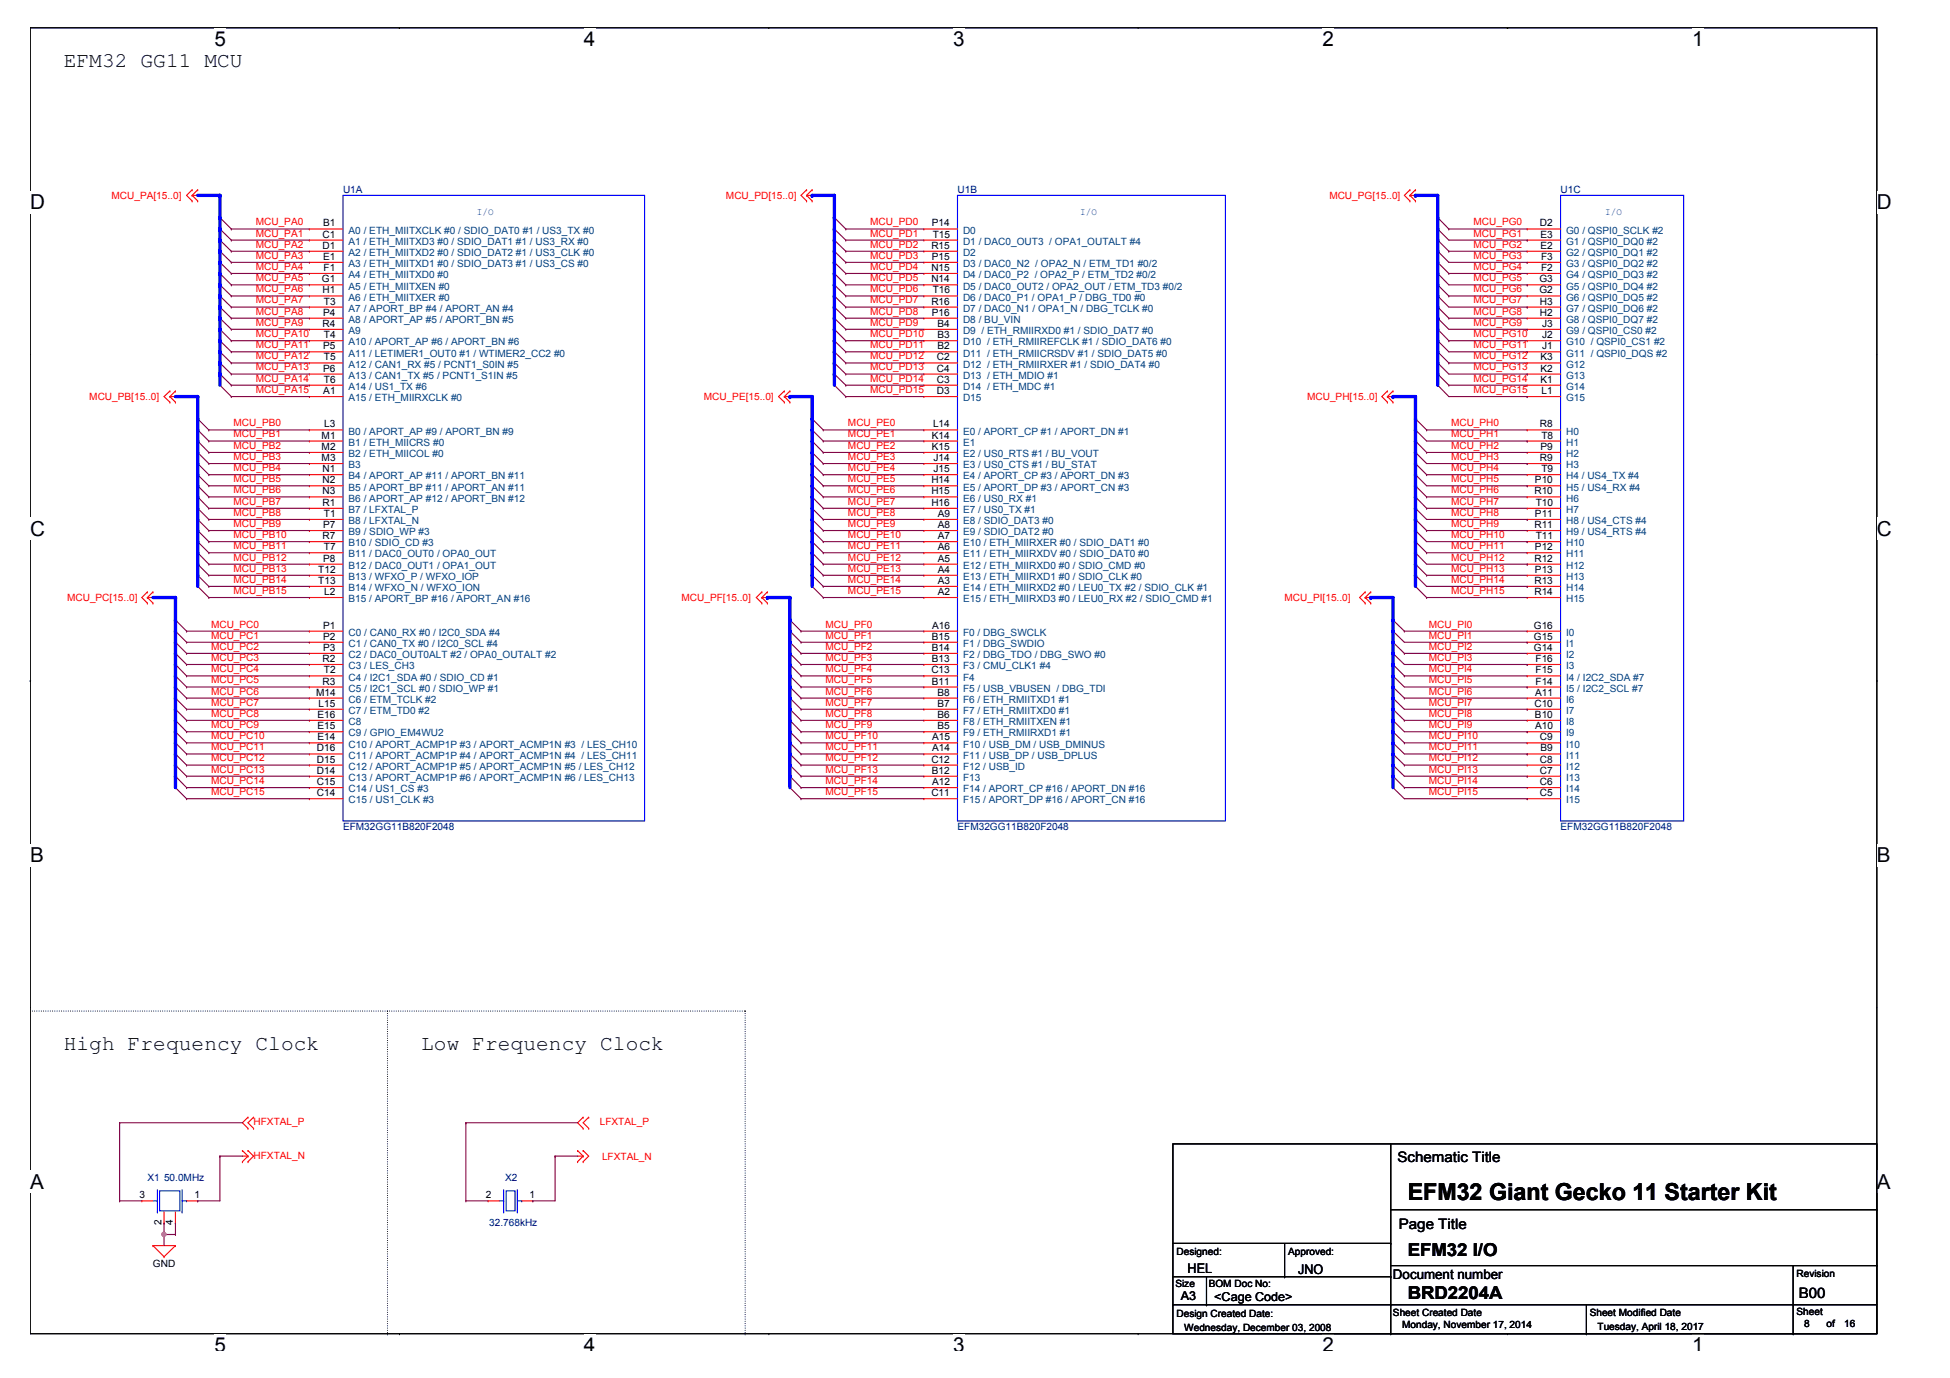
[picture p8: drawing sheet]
<svg xmlns="http://www.w3.org/2000/svg" width="297mm" height="210mm" viewBox="0 0 297 210" stroke-linecap="round" stroke-linejoin="round" font-family="sans-serif">
<defs><g id="words">
<text font-size="3.6" x="214.4" y="182.8">EFM32 Giant Gecko 11 Starter Kit</text>
<g font-size="3.2">
<text x="9.7" y="10.2">EFM32 GG11 MCU</text>
<text x="9.7" y="159.9">High Frequency Clock</text>
<text x="64.1" y="159.9">Low Frequency Clock</text>
</g>
<g font-size="3.1">
<text x="32.7" y="7">5</text>
<text x="89" y="7">4</text>
<text x="145.2" y="7">3</text>
<text x="201.5" y="7">2</text>
<text x="257.7" y="7">1</text>
<text x="4.6" y="31.9">D</text>
<text x="285.9" y="31.9">D</text>
<text x="4.6" y="81.6">C</text>
<text x="285.9" y="81.6">C</text>
<text x="4.6" y="131.3">B</text>
<text x="285.9" y="131.3">B</text>
<text x="4.6" y="181.1">A</text>
<text x="285.9" y="181.1">A</text>
<text x="32.7" y="206">5</text>
<text x="89" y="206">4</text>
<text x="145.2" y="206">3</text>
<text x="201.5" y="206">2</text>
<text x="257.7" y="206">1</text>
</g>
<g font-size="2.7">
<text x="214.4" y="191.3">EFM32 I/O</text>
<text x="214.4" y="197.9">BRD2204A</text>
</g>
<g font-size="2.2">
<text x="212.9" y="177">Schematic Title</text>
<text x="213.1" y="187.2">Page Title</text>
<text x="274" y="197.7">B00</text>
</g>
<g font-size="2">
<text x="180.9" y="193.8">HEL</text>
<text x="197.8" y="194">JNO</text>
<text x="212.2" y="194.9">Document number</text>
</g>
<g font-size="1.9">
<text x="179.9" y="198.1">A3</text>
<text x="185" y="198.2">&lt;Cage Code&gt;</text>
</g>
<g font-size="1.5" fill="#000080">
<text x="52.3" y="29.5">U1A</text>
<text x="145.9" y="29.5">U1B</text>
<text x="237.7" y="29.5">U1C</text>
<text x="52.3" y="126.4">EFM32GG11B820F2048</text>
<text x="145.9" y="126.4">EFM32GG11B820F2048</text>
<text x="237.7" y="126.4">EFM32GG11B820F2048</text>
<text x="22.5" y="179.9">X1 50.0MHz</text>
<text x="76.9" y="179.9">X2</text>
<text x="74.5" y="186.7">32.768kHz</text>
</g>
<g font-size="1.5" fill="#f00">
<text x="17" y="30.3">MCU_PA[15..0]</text>
<text x="39" y="34.3">MCU_PA0</text>
<text x="110.6" y="30.3">MCU_PD[15..0]</text>
<text x="132.6" y="34.3">MCU_PD0</text>
<text x="202.5" y="30.3">MCU_PG[15..0]</text>
<text x="224.5" y="34.3">MCU_PG0</text>
<text x="39" y="39.4">MCU_PA3</text>
<text x="39" y="41.1">MCU_PA4</text>
<text x="39" y="36">MCU_PA1</text>
<text x="39" y="37.7">MCU_PA2</text>
<text x="132.6" y="36">MCU_PD1</text>
<text x="132.6" y="37.7">MCU_PD2</text>
<text x="132.6" y="39.4">MCU_PD3</text>
<text x="132.6" y="41.1">MCU_PD4</text>
<text x="224.5" y="36">MCU_PG1</text>
<text x="224.5" y="37.7">MCU_PG2</text>
<text x="224.5" y="39.4">MCU_PG3</text>
<text x="224.5" y="41.1">MCU_PG4</text>
<text x="39" y="42.8">MCU_PA5</text>
<text x="39" y="44.5">MCU_PA6</text>
<text x="39" y="46.2">MCU_PA7</text>
<text x="39" y="47.9">MCU_PA8</text>
<text x="132.6" y="42.8">MCU_PD5</text>
<text x="132.6" y="44.5">MCU_PD6</text>
<text x="132.6" y="46.2">MCU_PD7</text>
<text x="132.6" y="47.9">MCU_PD8</text>
<text x="224.5" y="42.8">MCU_PG5</text>
<text x="224.5" y="44.5">MCU_PG6</text>
<text x="224.5" y="46.2">MCU_PG7</text>
<text x="224.5" y="47.9">MCU_PG8</text>
<text x="39" y="49.6">MCU_PA9</text>
<text x="39" y="51.3">MCU_PA10</text>
<text x="39" y="53">MCU_PA11</text>
<text x="132.6" y="49.6">MCU_PD9</text>
<text x="132.6" y="51.3">MCU_PD10</text>
<text x="132.6" y="53">MCU_PD11</text>
<text x="224.5" y="49.6">MCU_PG9</text>
<text x="224.5" y="51.3">MCU_PG10</text>
<text x="224.5" y="53">MCU_PG11</text>
<text x="39" y="54.7">MCU_PA12</text>
<text x="39" y="56.4">MCU_PA13</text>
<text x="39" y="58.1">MCU_PA14</text>
<text x="39" y="59.9">MCU_PA15</text>
<text x="132.6" y="54.7">MCU_PD12</text>
<text x="132.6" y="56.4">MCU_PD13</text>
<text x="132.6" y="58.1">MCU_PD14</text>
<text x="132.6" y="59.9">MCU_PD15</text>
<text x="224.5" y="54.7">MCU_PG12</text>
<text x="224.5" y="56.4">MCU_PG13</text>
<text x="224.5" y="58.1">MCU_PG14</text>
<text x="224.5" y="59.9">MCU_PG15</text>
<text x="13.6" y="61">MCU_PB[15..0]</text>
<text x="35.6" y="64.9">MCU_PB0</text>
<text x="107.2" y="61">MCU_PE[15..0]</text>
<text x="129.2" y="64.9">MCU_PE0</text>
<text x="199.1" y="61">MCU_PH[15..0]</text>
<text x="221" y="64.9">MCU_PH0</text>
<text x="35.6" y="71.8">MCU_PB4</text>
<text x="35.6" y="70.1">MCU_PB3</text>
<text x="35.6" y="68.4">MCU_PB2</text>
<text x="35.6" y="66.6">MCU_PB1</text>
<text x="129.2" y="66.6">MCU_PE1</text>
<text x="129.2" y="68.4">MCU_PE2</text>
<text x="129.2" y="70.1">MCU_PE3</text>
<text x="129.2" y="71.8">MCU_PE4</text>
<text x="221" y="71.8">MCU_PH4</text>
<text x="221" y="70.1">MCU_PH3</text>
<text x="221" y="68.4">MCU_PH2</text>
<text x="221" y="66.6">MCU_PH1</text>
<text x="35.6" y="76.9">MCU_PB7</text>
<text x="35.6" y="75.1">MCU_PB6</text>
<text x="35.6" y="73.4">MCU_PB5</text>
<text x="129.2" y="73.4">MCU_PE5</text>
<text x="129.2" y="75.1">MCU_PE6</text>
<text x="129.2" y="76.9">MCU_PE7</text>
<text x="221" y="76.9">MCU_PH7</text>
<text x="221" y="75.1">MCU_PH6</text>
<text x="221" y="73.4">MCU_PH5</text>
<text x="35.6" y="83.7">MCU_PB11</text>
<text x="35.6" y="82">MCU_PB10</text>
<text x="35.6" y="80.3">MCU_PB9</text>
<text x="35.6" y="78.6">MCU_PB8</text>
<text x="129.2" y="78.6">MCU_PE8</text>
<text x="129.2" y="80.3">MCU_PE9</text>
<text x="129.2" y="82">MCU_PE10</text>
<text x="129.2" y="83.7">MCU_PE11</text>
<text x="221" y="83.7">MCU_PH11</text>
<text x="221" y="82">MCU_PH10</text>
<text x="221" y="80.3">MCU_PH9</text>
<text x="221" y="78.6">MCU_PH8</text>
<text x="35.6" y="87.1">MCU_PB13</text>
<text x="35.6" y="88.8">MCU_PB14</text>
<text x="35.6" y="85.4">MCU_PB12</text>
<text x="129.2" y="85.4">MCU_PE12</text>
<text x="129.2" y="87.1">MCU_PE13</text>
<text x="129.2" y="88.8">MCU_PE14</text>
<text x="221" y="88.8">MCU_PH14</text>
<text x="221" y="87.1">MCU_PH13</text>
<text x="221" y="85.4">MCU_PH12</text>
<text x="10.2" y="91.6">MCU_PC[15..0]</text>
<text x="32.1" y="95.6">MCU_PC0</text>
<text x="35.6" y="90.5">MCU_PB15</text>
<text x="103.8" y="91.6">MCU_PF[15..0]</text>
<text x="125.7" y="95.6">MCU_PF0</text>
<text x="129.2" y="90.5">MCU_PE15</text>
<text x="195.7" y="91.6">MCU_PI[15..0]</text>
<text x="217.6" y="95.6">MCU_PI0</text>
<text x="221" y="90.5">MCU_PH15</text>
<text x="32.1" y="97.3">MCU_PC1</text>
<text x="32.1" y="99">MCU_PC2</text>
<text x="32.1" y="100.7">MCU_PC3</text>
<text x="125.7" y="97.3">MCU_PF1</text>
<text x="125.7" y="99">MCU_PF2</text>
<text x="125.7" y="100.7">MCU_PF3</text>
<text x="217.6" y="100.7">MCU_PI3</text>
<text x="217.6" y="99">MCU_PI2</text>
<text x="217.6" y="97.3">MCU_PI1</text>
<text x="32.1" y="105.8">MCU_PC6</text>
<text x="32.1" y="107.5">MCU_PC7</text>
<text x="32.1" y="102.4">MCU_PC4</text>
<text x="32.1" y="104.1">MCU_PC5</text>
<text x="125.7" y="102.4">MCU_PF4</text>
<text x="125.7" y="104.1">MCU_PF5</text>
<text x="125.7" y="105.8">MCU_PF6</text>
<text x="125.7" y="107.5">MCU_PF7</text>
<text x="217.6" y="107.5">MCU_PI7</text>
<text x="217.6" y="105.8">MCU_PI6</text>
<text x="217.6" y="104.1">MCU_PI5</text>
<text x="217.6" y="102.4">MCU_PI4</text>
<text x="32.1" y="109.2">MCU_PC8</text>
<text x="32.1" y="110.9">MCU_PC9</text>
<text x="32.1" y="112.6">MCU_PC10</text>
<text x="125.7" y="109.2">MCU_PF8</text>
<text x="125.7" y="112.6">MCU_PF10</text>
<text x="125.7" y="110.9">MCU_PF9</text>
<text x="217.6" y="112.6">MCU_PI10</text>
<text x="217.6" y="110.9">MCU_PI9</text>
<text x="217.6" y="109.2">MCU_PI8</text>
<text x="32.1" y="114.3">MCU_PC11</text>
<text x="32.1" y="116">MCU_PC12</text>
<text x="32.1" y="117.7">MCU_PC13</text>
<text x="32.1" y="119.4">MCU_PC14</text>
<text x="125.7" y="114.3">MCU_PF11</text>
<text x="125.7" y="116">MCU_PF12</text>
<text x="125.7" y="117.7">MCU_PF13</text>
<text x="125.7" y="119.4">MCU_PF14</text>
<text x="217.6" y="119.4">MCU_PI14</text>
<text x="217.6" y="117.7">MCU_PI13</text>
<text x="217.6" y="116">MCU_PI12</text>
<text x="217.6" y="114.3">MCU_PI11</text>
<text x="32.1" y="121.1">MCU_PC15</text>
<text x="125.7" y="121.1">MCU_PF15</text>
<text x="217.6" y="121.1">MCU_PI15</text>
<text x="38.6" y="171.4">HFXTAL_P</text>
<text x="91.4" y="171.4">LFXTAL_P</text>
<text x="38.6" y="176.5">HFXTAL_N</text>
<text x="91.7" y="176.7">LFXTAL_N</text>
</g>
<g font-size="1.5">
<text x="49.2" y="34.5">B1</text>
<text x="142" y="34.5">P14</text>
<text x="234.6" y="34.5">D2</text>
<text x="49.1" y="36.2">C1</text>
<text x="49.1" y="37.9">D1</text>
<text x="49.2" y="39.6">E1</text>
<text x="49.3" y="41.3">F1</text>
<text x="141.9" y="37.9">R15</text>
<text x="141.9" y="41.3">N15</text>
<text x="142" y="39.6">P15</text>
<text x="142.1" y="36.2">T15</text>
<text x="234.7" y="36.2">E3</text>
<text x="234.7" y="37.9">E2</text>
<text x="234.8" y="39.6">F3</text>
<text x="234.8" y="41.3">F2</text>
<text x="49" y="43">G1</text>
<text x="49.1" y="44.7">H1</text>
<text x="49.3" y="46.4">T3</text>
<text x="141.9" y="43">N14</text>
<text x="141.9" y="46.4">R16</text>
<text x="142.1" y="44.7">T16</text>
<text x="234.5" y="43">G3</text>
<text x="234.5" y="44.7">G2</text>
<text x="234.6" y="46.4">H3</text>
<text x="49.1" y="49.8">R4</text>
<text x="49.2" y="48.1">P4</text>
<text x="49.2" y="53.2">P5</text>
<text x="49.3" y="51.5">T4</text>
<text x="142" y="48.1">P16</text>
<text x="142.8" y="49.8">B4</text>
<text x="142.8" y="51.5">B3</text>
<text x="142.8" y="53.2">B2</text>
<text x="234.6" y="48.1">H2</text>
<text x="234.9" y="49.8">J3</text>
<text x="234.9" y="51.5">J2</text>
<text x="234.9" y="53.2">J1</text>
<text x="49.2" y="56.6">P6</text>
<text x="49.3" y="54.9">T5</text>
<text x="49.3" y="58.3">T6</text>
<text x="142.7" y="54.9">C2</text>
<text x="142.7" y="56.6">C4</text>
<text x="142.7" y="58.3">C3</text>
<text x="234.7" y="54.9">K3</text>
<text x="234.7" y="56.6">K2</text>
<text x="234.7" y="58.3">K1</text>
<text x="49.2" y="60">A1</text>
<text x="49.4" y="65.1">L3</text>
<text x="142.1" y="65.1">L14</text>
<text x="142.7" y="60">D3</text>
<text x="234.6" y="65.1">R8</text>
<text x="234.8" y="60">L1</text>
<text x="49" y="66.8">M1</text>
<text x="49" y="68.5">M2</text>
<text x="49" y="70.2">M3</text>
<text x="49.1" y="71.9">N1</text>
<text x="142" y="66.8">K14</text>
<text x="142" y="68.5">K15</text>
<text x="142.2" y="70.2">J14</text>
<text x="142.2" y="71.9">J15</text>
<text x="234.6" y="70.2">R9</text>
<text x="234.7" y="68.5">P9</text>
<text x="234.8" y="66.8">T8</text>
<text x="234.8" y="71.9">T9</text>
<text x="49.1" y="73.6">N2</text>
<text x="49.1" y="75.3">N3</text>
<text x="49.1" y="77">R1</text>
<text x="141.9" y="73.6">H14</text>
<text x="141.9" y="75.3">H15</text>
<text x="141.9" y="77">H16</text>
<text x="233.7" y="75.3">R10</text>
<text x="233.8" y="73.6">P10</text>
<text x="233.9" y="77">T10</text>
<text x="49.1" y="82.1">R7</text>
<text x="49.2" y="80.4">P7</text>
<text x="49.3" y="78.7">T1</text>
<text x="49.3" y="83.8">T7</text>
<text x="142.8" y="78.7">A9</text>
<text x="142.8" y="80.4">A8</text>
<text x="142.8" y="82.1">A7</text>
<text x="142.8" y="83.8">A6</text>
<text x="233.7" y="80.4">R11</text>
<text x="233.8" y="78.7">P11</text>
<text x="233.8" y="83.8">P12</text>
<text x="233.9" y="82.1">T11</text>
<text x="48.5" y="87.2">T12</text>
<text x="48.5" y="88.9">T13</text>
<text x="49.2" y="85.6">P8</text>
<text x="142.8" y="85.6">A5</text>
<text x="142.8" y="87.2">A4</text>
<text x="142.8" y="88.9">A3</text>
<text x="233.7" y="85.6">R12</text>
<text x="233.7" y="88.9">R13</text>
<text x="233.8" y="87.2">P13</text>
<text x="49.2" y="95.8">P1</text>
<text x="49.4" y="90.6">L2</text>
<text x="142" y="95.8">A16</text>
<text x="142.8" y="90.6">A2</text>
<text x="233.7" y="95.8">G16</text>
<text x="233.7" y="90.6">R14</text>
<text x="49.1" y="100.8">R2</text>
<text x="49.2" y="97.5">P2</text>
<text x="49.2" y="99.1">P3</text>
<text x="142" y="97.5">B15</text>
<text x="142" y="99.1">B14</text>
<text x="142" y="100.8">B13</text>
<text x="233.7" y="97.5">G15</text>
<text x="233.7" y="99.1">G14</text>
<text x="233.9" y="100.8">F16</text>
<text x="48.1" y="106">M14</text>
<text x="48.5" y="107.7">L15</text>
<text x="49.1" y="104.3">R3</text>
<text x="49.3" y="102.6">T2</text>
<text x="141.9" y="102.6">C13</text>
<text x="142" y="104.3">B11</text>
<text x="142.8" y="106">B8</text>
<text x="142.8" y="107.7">B7</text>
<text x="233.7" y="107.7">C10</text>
<text x="233.9" y="106">A11</text>
<text x="233.9" y="102.6">F15</text>
<text x="233.9" y="104.3">F14</text>
<text x="48.4" y="109.3">E16</text>
<text x="48.4" y="111.1">E15</text>
<text x="48.4" y="112.8">E14</text>
<text x="142" y="112.8">A15</text>
<text x="142.8" y="109.3">B6</text>
<text x="142.8" y="111.1">B5</text>
<text x="233.8" y="109.3">B10</text>
<text x="233.9" y="111.1">A10</text>
<text x="234.6" y="112.8">C9</text>
<text x="48.3" y="114.5">D16</text>
<text x="48.3" y="116.2">D15</text>
<text x="48.3" y="117.9">D14</text>
<text x="48.3" y="119.6">C15</text>
<text x="141.9" y="116.2">C12</text>
<text x="142" y="117.9">B12</text>
<text x="142" y="114.5">A14</text>
<text x="142" y="119.6">A12</text>
<text x="234.6" y="116.2">C8</text>
<text x="234.6" y="117.9">C7</text>
<text x="234.6" y="119.6">C6</text>
<text x="234.7" y="114.5">B9</text>
<text x="48.3" y="121.3">C14</text>
<text x="141.9" y="121.3">C11</text>
<text x="234.6" y="121.3">C5</text>
<text x="21.3" y="182.5">3</text>
<text x="29.6" y="182.5">1</text>
<text x="74" y="182.5">2</text>
<text x="80.7" y="182.5">1</text>
<text x="24.6" y="186.6" transform="rotate(-90 24.6 186.6)">2</text>
<text x="26.3" y="186.6" transform="rotate(-90 26.3 186.6)">4</text>
<text x="179.2" y="191.1">Designed:</text>
<text x="196.2" y="191.1">Approved:</text>
<text x="23.3" y="193">GND</text>
<text x="179" y="196">Size</text>
<text x="184.1" y="196">BOM Doc No:</text>
<text x="273.7" y="194.5">Revision</text>
<text x="179.2" y="200.7">Design Created Date:</text>
<text x="180.4" y="202.7">Wednesday, December 03, 2008</text>
<text x="212.2" y="200.5">Sheet Created Date</text>
<text x="213.6" y="202.4">Monday, November 17, 2014</text>
<text x="242.2" y="200.5">Sheet Modified Date</text>
<text x="243.3" y="202.5">Tuesday, April 18, 2017</text>
<text x="273.7" y="200.3">Sheet</text>
<text x="274.8" y="202.2">8</text>
<text x="278.2" y="202.2">of</text>
<text x="280.9" y="202.2">16</text>
</g>
<g font-size="1.5" fill="#004080">
<text x="53.1" y="35.6">A0 / ETH_MIITXCLK #0 / SDIO_DAT0 #1 / US3_TX #0</text>
<text x="146.7" y="35.6">D0</text>
<text x="238.6" y="35.6">G0 / QSPI0_SCLK #2</text>
<text x="53.1" y="37.3">A1 / ETH_MIITXD3 #0 / SDIO_DAT1 #1 / US3_RX #0</text>
<text x="53.1" y="39">A2 / ETH_MIITXD2 #0 / SDIO_DAT2 #1 / US3_CLK #0</text>
<text x="53.1" y="40.7">A3 / ETH_MIITXD1 #0 / SDIO_DAT3 #1 / US3_CS #0</text>
<text x="146.7" y="37.3">D1 / DAC0_OUT3 / OPA1_OUTALT #4</text>
<text x="146.7" y="39">D2</text>
<text x="146.7" y="40.7">D3 / DAC0_N2 / OPA2_N / ETM_TD1 #0/2</text>
<text x="238.6" y="37.3">G1 / QSPI0_DQ0 #2</text>
<text x="238.6" y="39">G2 / QSPI0_DQ1 #2</text>
<text x="238.6" y="40.7">G3 / QSPI0_DQ2 #2</text>
<text x="53.1" y="42.4">A4 / ETH_MIITXD0 #0</text>
<text x="53.1" y="44.1">A5 / ETH_MIITXEN #0</text>
<text x="53.1" y="45.8">A6 / ETH_MIITXER #0</text>
<text x="53.1" y="47.5">A7 / APORT_BP #4 / APORT_AN #4</text>
<text x="146.7" y="42.4">D4 / DAC0_P2 / OPA2_P / ETM_TD2 #0/2</text>
<text x="146.7" y="44.1">D5 / DAC0_OUT2 / OPA2_OUT / ETM_TD3 #0/2</text>
<text x="146.7" y="45.8">D6 / DAC0_P1 / OPA1_P / DBG_TD0 #0</text>
<text x="146.7" y="47.5">D7 / DAC0_N1 / OPA1_N / DBG_TCLK #0</text>
<text x="238.6" y="42.4">G4 / QSPI0_DQ3 #2</text>
<text x="238.6" y="44.1">G5 / QSPI0_DQ4 #2</text>
<text x="238.6" y="45.8">G6 / QSPI0_DQ5 #2</text>
<text x="238.6" y="47.5">G7 / QSPI0_DQ6 #2</text>
<text x="53.1" y="49.2">A8 / APORT_AP #5 / APORT_BN #5</text>
<text x="53.1" y="50.9">A9</text>
<text x="53.1" y="52.6">A10 / APORT_AP #6 / APORT_BN #6</text>
<text x="146.7" y="49.2">D8 / BU_VIN</text>
<text x="146.7" y="50.9">D9 / ETH_RMIIRXD0 #1 / SDIO_DAT7 #0</text>
<text x="146.7" y="52.6">D10 / ETH_RMIIREFCLK #1 / SDIO_DAT6 #0</text>
<text x="238.6" y="49.2">G8 / QSPI0_DQ7 #2</text>
<text x="238.6" y="50.9">G9 / QSPI0_CS0 #2</text>
<text x="238.6" y="52.6">G10 / QSPI0_CS1 #2</text>
<text x="53.1" y="54.3">A11 / LETIMER1_OUT0 #1 / WTIMER2_CC2 #0</text>
<text x="53.1" y="56">A12 / CAN1_RX #5 / PCNT1_S0IN #5</text>
<text x="53.1" y="57.7">A13 / CAN1_TX #5 / PCNT1_S1IN #5</text>
<text x="53.1" y="59.4">A14 / US1_TX #6</text>
<text x="146.7" y="54.3">D11 / ETH_RMIICRSDV #1 / SDIO_DAT5 #0</text>
<text x="146.7" y="56">D12 / ETH_RMIIRXER #1 / SDIO_DAT4 #0</text>
<text x="146.7" y="57.7">D13 / ETH_MDIO #1</text>
<text x="146.7" y="59.4">D14 / ETH_MDC #1</text>
<text x="238.6" y="54.3">G11 / QSPI0_DQS #2</text>
<text x="238.6" y="56">G12</text>
<text x="238.6" y="57.7">G13</text>
<text x="238.6" y="59.4">G14</text>
<text x="53.1" y="61.1">A15 / ETH_MIIRXCLK #0</text>
<text x="146.7" y="61.1">D15</text>
<text x="238.6" y="61.1">G15</text>
<text x="53.1" y="66.2">B0 / APORT_AP #9 / APORT_BN #9</text>
<text x="53.1" y="67.9">B1 / ETH_MIICRS #0</text>
<text x="53.1" y="69.6">B2 / ETH_MIICOL #0</text>
<text x="53.1" y="71.3">B3</text>
<text x="146.7" y="66.2">E0 / APORT_CP #1 / APORT_DN #1</text>
<text x="146.7" y="67.9">E1</text>
<text x="146.7" y="69.6">E2 / US0_RTS #1 / BU_VOUT</text>
<text x="146.7" y="71.3">E3 / US0_CTS #1 / BU_STAT</text>
<text x="238.6" y="66.2">H0</text>
<text x="238.6" y="67.9">H1</text>
<text x="238.6" y="69.6">H2</text>
<text x="238.6" y="71.3">H3</text>
<text x="53.1" y="73">B4 / APORT_AP #11 / APORT_BN #11</text>
<text x="53.1" y="74.7">B5 / APORT_BP #11 / APORT_AN #11</text>
<text x="53.1" y="76.4">B6 / APORT_AP #12 / APORT_BN #12</text>
<text x="146.7" y="73">E4 / APORT_CP #3 / APORT_DN #3</text>
<text x="146.7" y="74.7">E5 / APORT_DP #3 / APORT_CN #3</text>
<text x="146.7" y="76.4">E6 / US0_RX #1</text>
<text x="238.6" y="73">H4 / US4_TX #4</text>
<text x="238.6" y="74.7">H5 / US4_RX #4</text>
<text x="238.6" y="76.4">H6</text>
<text x="53.1" y="78.1">B7 / LFXTAL_P</text>
<text x="53.1" y="79.8">B8 / LFXTAL_N</text>
<text x="53.1" y="81.5">B9 / SDIO_WP #3</text>
<text x="53.1" y="83.2">B10 / SDIO_CD #3</text>
<text x="146.7" y="78.1">E7 / US0_TX #1</text>
<text x="146.7" y="79.8">E8 / SDIO_DAT3 #0</text>
<text x="146.7" y="81.5">E9 / SDIO_DAT2 #0</text>
<text x="146.7" y="83.2">E10 / ETH_MIIRXER #0 / SDIO_DAT1 #0</text>
<text x="238.6" y="78.1">H7</text>
<text x="238.6" y="79.8">H8 / US4_CTS #4</text>
<text x="238.6" y="81.5">H9 / US4_RTS #4</text>
<text x="238.6" y="83.2">H10</text>
<text x="53.1" y="84.9">B11 / DAC0_OUT0 / OPA0_OUT</text>
<text x="53.1" y="86.7">B12 / DAC0_OUT1 / OPA1_OUT</text>
<text x="53.1" y="88.3">B13 / WFXO_P / WFXO_IOP</text>
<text x="146.7" y="84.9">E11 / ETH_MIIRXDV #0 / SDIO_DAT0 #0</text>
<text x="146.7" y="86.7">E12 / ETH_MIIRXD0 #0 / SDIO_CMD #0</text>
<text x="146.7" y="88.3">E13 / ETH_MIIRXD1 #0 / SDIO_CLK #0</text>
<text x="238.6" y="84.9">H11</text>
<text x="238.6" y="86.7">H12</text>
<text x="238.6" y="88.3">H13</text>
<text x="53.1" y="90">B14 / WFXO_N / WFXO_ION</text>
<text x="53.1" y="91.7">B15 / APORT_BP #16 / APORT_AN #16</text>
<text x="146.7" y="90">E14 / ETH_MIIRXD2 #0 / LEU0_TX #2 / SDIO_CLK #1</text>
<text x="146.7" y="91.7">E15 / ETH_MIIRXD3 #0 / LEU0_RX #2 / SDIO_CMD #1</text>
<text x="238.6" y="90">H14</text>
<text x="238.6" y="91.7">H15</text>
<text x="53.1" y="96.9">C0 / CAN0_RX #0 / I2C0_SDA #4</text>
<text x="53.1" y="98.6">C1 / CAN0_TX #0 / I2C0_SCL #4</text>
<text x="53.1" y="100.2">C2 / DAC0_OUT0ALT #2 / OPA0_OUTALT #2</text>
<text x="53.1" y="101.9">C3 / LES_CH3</text>
<text x="146.7" y="96.9">F0 / DBG_SWCLK</text>
<text x="146.7" y="98.6">F1 / DBG_SWDIO</text>
<text x="146.7" y="100.2">F2 / DBG_TDO / DBG_SWO #0</text>
<text x="146.7" y="101.9">F3 / CMU_CLK1 #4</text>
<text x="238.6" y="96.9">I0</text>
<text x="238.6" y="98.6">I1</text>
<text x="238.6" y="100.2">I2</text>
<text x="238.6" y="101.9">I3</text>
<text x="53.1" y="103.7">C4 / I2C1_SDA #0 / SDIO_CD #1</text>
<text x="53.1" y="105.4">C5 / I2C1_SCL #0 / SDIO_WP #1</text>
<text x="53.1" y="107.1">C6 / ETM_TCLK #2</text>
<text x="146.7" y="103.7">F4</text>
<text x="146.7" y="105.4">F5 / USB_VBUSEN / DBG_TDI</text>
<text x="146.7" y="107.1">F6 / ETH_RMIITXD1 #1</text>
<text x="238.6" y="103.7">I4 / I2C2_SDA #7</text>
<text x="238.6" y="105.4">I5 / I2C2_SCL #7</text>
<text x="238.6" y="107.1">I6</text>
<text x="53.1" y="108.8">C7 / ETM_TD0 #2</text>
<text x="53.1" y="110.4">C8</text>
<text x="53.1" y="112.2">C9 / GPIO_EM4WU2</text>
<text x="53.1" y="113.9">C10 / APORT_ACMP1P #3 / APORT_ACMP1N #3 / LES_CH10</text>
<text x="146.7" y="108.8">F7 / ETH_RMIITXD0 #1</text>
<text x="146.7" y="110.4">F8 / ETH_RMIITXEN #1</text>
<text x="146.7" y="112.2">F9 / ETH_RMIIRXD1 #1</text>
<text x="146.7" y="113.9">F10 / USB_DM / USB_DMINUS</text>
<text x="238.6" y="108.8">I7</text>
<text x="238.6" y="110.4">I8</text>
<text x="238.6" y="112.2">I9</text>
<text x="238.6" y="113.9">I10</text>
<text x="53.1" y="115.6">C11 / APORT_ACMP1P #4 / APORT_ACMP1N #4 / LES_CH11</text>
<text x="53.1" y="117.3">C12 / APORT_ACMP1P #5 / APORT_ACMP1N #5 / LES_CH12</text>
<text x="53.1" y="119">C13 / APORT_ACMP1P #6 / APORT_ACMP1N #6 / LES_CH13</text>
<text x="146.7" y="115.6">F11 / USB_DP / USB_DPLUS</text>
<text x="146.7" y="117.3">F12 / USB_ID</text>
<text x="146.7" y="119">F13</text>
<text x="238.6" y="115.6">I11</text>
<text x="238.6" y="117.3">I12</text>
<text x="238.6" y="119">I13</text>
<text x="53.1" y="120.7">C14 / US1_CS #3</text>
<text x="53.1" y="122.4">C15 / US1_CLK #3</text>
<text x="146.7" y="120.7">F14 / APORT_CP #16 / APORT_DN #16</text>
<text x="146.7" y="122.4">F15 / APORT_DP #16 / APORT_CN #16</text>
<text x="238.6" y="120.7">I14</text>
<text x="238.6" y="122.4">I15</text>
</g>
<g font-size="1.5" fill="#00f">
<text x="72.7" y="32.7">I/O</text>
<text x="164.6" y="32.7">I/O</text>
<text x="244.5" y="32.7">I/O</text>
</g>
</g></defs>
<path d="M4.6 4.2h281.3v199h-281.3z" fill="none" stroke="#000" stroke-width=".17"/>
<g fill="#fff">
<path d="M32.7 4.2h1.7v3.5h-1.7z"/>
<path d="M32.7 203.2h1.7v2.5h-1.7z"/>
</g>
<path d="M60.8 4.2h.1M60.8 203.2h.1" fill="none" stroke="#000" stroke-width=".17"/>
<g fill="#fff">
<path d="M89 4.2h1.7v3.5h-1.7z"/>
<path d="M89 203.2h1.7v2.5h-1.7z"/>
</g>
<path d="M117.1 4.2h.1M117.1 203.2h.1" fill="none" stroke="#000" stroke-width=".17"/>
<g fill="#fff">
<path d="M145.2 4.2h1.8v3.5h-1.8z"/>
<path d="M145.2 203.2h1.8v2.5h-1.8z"/>
</g>
<path d="M173.4 4.2h.1M173.4 203.2h.1" fill="none" stroke="#000" stroke-width=".17"/>
<g fill="#fff">
<path d="M201.5 4.2h1.7v3.5h-1.7z"/>
<path d="M201.5 203.2h1.7v2.5h-1.7z"/>
</g>
<path d="M229.6 4.2h.1M229.6 203.2h.1" fill="none" stroke="#000" stroke-width=".17"/>
<g fill="#fff">
<path d="M257.7 4.2h1.8v3.5h-1.8z"/>
<path d="M257.7 203.2h1.8v2.5h-1.8z"/>
<path d="M4.6 29.1h2.2v3.5h-2.2z"/>
<path d="M285.9 29.1h2.2v3.5h-2.2z"/>
<path d="M4.6 78.8h2.2v3.5h-2.2z"/>
<path d="M285.9 78.8h2.2v3.5h-2.2z"/>
</g>
<path d="M4.6 53.9h.1M285.9 53.9h.1" fill="none" stroke="#000" stroke-width=".17"/>
<g fill="#fff">
<path d="M4.6 128.5h2.1v3.5h-2.1z"/>
<path d="M285.9 128.5h2.1v3.5h-2.1z"/>
</g>
<path d="M4.6 103.7h.1M285.9 103.7h.1" fill="none" stroke="#000" stroke-width=".17"/>
<path d="M4.6 103.7h.1M285.9 103.7h.1" fill="none" stroke="#000" stroke-width=".15"/>
<g fill="#fff">
<path d="M4.6 178.3h2.1v3.4h-2.1z"/>
<path d="M285.9 178.3h2.1v3.4h-2.1z"/>
</g>
<g fill="none" stroke="#000" stroke-width=".17">
<path d="M4.6 153.4h.1M285.9 153.4h.1M178.7 174.2h107.2v29h-107.2zM211.9 174.2v29M178.7 198.8h.1M178.7 198.8h107.2M178.7 194.5h33.2M178.7 189.4h33.2M183.8 198.8h.1M183.8 194.5v4.3M195.7 194.5h.1M195.7 189.4v5.1"/>
<path d="M211.9 198.8h.1M211.9 194.5h.1M211.9 189.4h.1M211.9 184.3h74M211.9 192.8h74M241.7 198.8v4.4M273.1 198.8h.1M273.1 192.8v10.4M285.9 184.3h.1M285.9 192.8h.1M211.9 203.2h.1M241.7 203.2h.1"/>
<path d="M273.1 203.2h.1"/>
</g>
<path d="M4.6 154h108.9M59 154h.1M113.5 154h.1M59 203.3v-49.3M113.5 203.3v-49.3" fill="none" stroke="#000" stroke-width=".17" stroke-dasharray="0 .3"/>
<g fill="none" stroke="#f00" stroke-width=".17">
<path d="M29.3 28.9h.1M29.3 30.6h.1M29.3 29.8h.1M29.3 29.8h.8M29.3 28.9l-.9 .9 .9 .8M29.3 29.8l.8 .8M30.1 28.9h.1M30.1 30.6h.1M30.1 28.9l-.8 .9M47.1 34.9h.1M47.1 36.6h.1M47.1 38.3h.1"/>
<path d="M47.1 40h.1M47.1 34.9h5.2M47.1 36.6h5.2M47.1 38.3h5.2M47.1 40h5.2M122.9 28.9h.1M122.9 30.6h.1M122.9 29.8h.1M122.9 29.8h.8M122.9 28.9l-.9 .9 .9 .8M122.9 29.8l.8 .8M123.7 28.9h.1"/>
<path d="M123.7 30.6h.1M123.7 28.9l-.8 .9M140.7 34.9h.1M140.7 36.6h.1M140.7 38.3h.1M140.7 40h.1M140.7 34.9h5.2M140.7 36.6h5.2M140.7 38.3h5.2M140.7 40h5.2M214.8 28.9h.1M214.8 30.6h.1"/>
<path d="M214.8 29.8h.1M214.8 28.9l-.9 .9 .9 .8M214.8 29.8l.8 .8M214.8 29.8h.8M215.6 28.9h.1M215.6 30.6h.1M215.6 28.9l-.8 .9M232.6 34.9h.1M232.6 36.6h.1M232.6 38.3h.1M232.6 40h.1M232.6 34.9h5.1"/>
<path d="M232.6 36.6h5.1M232.6 38.3h5.1M232.6 40h5.1M25.9 59.6h.1M25.9 59.6l-.9 .8 .9 .9M26.7 59.6h.1M26.7 59.6l-.8 .8M47.1 41.7h.1M47.1 43.4h.1M47.1 45.1h.1M47.1 46.8h.1M47.1 48.5h.1"/>
<path d="M47.1 50.2h.1M47.1 51.9h.1M47.1 53.6h.1M47.1 55.3h.1M47.1 57h.1M47.1 58.7h.1M47.1 41.7h5.2M47.1 43.4h5.2M47.1 45.1h5.2M47.1 46.8h5.2M47.1 48.5h5.2M47.1 50.2h5.2"/>
<path d="M47.1 51.9h5.2M47.1 53.6h5.2M47.1 55.3h5.2M47.1 57h5.2M47.1 58.7h5.2M119.5 59.6h.1M119.5 59.6l-.9 .8 .9 .9M120.3 59.6h.1M120.3 59.6l-.8 .8M140.7 41.7h.1M140.7 43.4h.1M140.7 45.1h.1"/>
<path d="M140.7 46.8h.1M140.7 48.5h.1M140.7 50.2h.1M140.7 51.9h.1M140.7 53.6h.1M140.7 55.3h.1M140.7 57h.1M140.7 58.7h.1M140.7 41.7h5.2M140.7 43.4h5.2M140.7 45.1h5.2M140.7 46.8h5.2"/>
<path d="M140.7 48.5h5.2M140.7 50.2h5.2M140.7 51.9h5.2M140.7 53.6h5.2M140.7 55.3h5.2M140.7 57h5.2M140.7 58.7h5.2M211.3 59.6h.1M211.3 59.6l-.8 .8 .8 .9M212.2 59.6h.1M212.2 59.6l-.9 .8M232.6 41.7h.1"/>
<path d="M232.6 43.4h.1M232.6 45.1h.1M232.6 46.8h.1M232.6 48.5h.1M232.6 50.2h.1M232.6 51.9h.1M232.6 53.6h.1M232.6 55.3h.1M232.6 57h.1M232.6 58.7h.1M232.6 41.7h5.1M232.6 43.4h5.1"/>
<path d="M232.6 45.1h5.1M232.6 46.8h5.1M232.6 48.5h5.1M232.6 50.2h5.1M232.6 51.9h5.1M232.6 53.6h5.1M232.6 55.3h5.1M232.6 57h5.1M232.6 58.7h5.1M25.9 61.3h.1M25.9 60.4h.1M25.9 60.4h.8"/>
<path d="M25.9 60.4l.8 .9M26.7 61.3h.1M47.1 60.4h.1M47.1 65.5h.1M47.1 67.2h.1M47.1 68.9h.1M47.1 70.6h.1M47.1 72.3h.1M47.1 74h.1M47.1 75.7h.1M47.1 77.4h.1M47.1 79.1h.1"/>
<path d="M47.1 60.4h5.2M47.1 65.5h5.2M47.1 67.2h5.2M47.1 68.9h5.2M47.1 70.6h5.2M47.1 72.3h5.2M47.1 74h5.2M47.1 75.7h5.2M47.1 77.4h5.2M47.1 79.1h5.2M119.5 61.3h.1M119.5 60.4h.1"/>
<path d="M119.5 60.4h.8M119.5 60.4l.8 .9M120.3 61.3h.1M140.7 60.4h.1M140.7 65.5h.1M140.7 67.2h.1M140.7 68.9h.1M140.7 70.6h.1M140.7 72.3h.1M140.7 74h.1M140.7 75.7h.1M140.7 77.4h.1"/>
<path d="M140.7 79.1h.1M140.7 60.4h5.2M140.7 65.5h5.2M140.7 67.2h5.2M140.7 68.9h5.2M140.7 70.6h5.2M140.7 72.3h5.2M140.7 74h5.2M140.7 75.7h5.2M140.7 77.4h5.2M140.7 79.1h5.2M211.3 61.3h.1"/>
<path d="M211.3 60.4h.1M211.3 60.4l.9 .9M211.3 60.4h.9M212.2 61.3h.1M232.6 60.4h.1M232.6 65.5h.1M232.6 67.2h.1M232.6 68.9h.1M232.6 70.6h.1M232.6 72.3h.1M232.6 74h.1M232.6 75.7h.1"/>
<path d="M232.6 77.4h.1M232.6 79.1h.1M232.6 60.4h5.1M232.6 65.5h5.1M232.6 67.2h5.1M232.6 68.9h5.1M232.6 70.6h5.1M232.6 72.3h5.1M232.6 74h5.1M232.6 75.7h5.1M232.6 77.4h5.1M232.6 79.1h5.1"/>
<path d="M22.5 90.2h.1M22.5 91.9h.1M22.5 91h.1M22.5 91h.8M22.5 90.2l-.9 .8 .9 .9M22.5 91l.8 .9M23.3 90.2h.1M23.3 91.9h.1M23.3 90.2l-.8 .8M47.1 80.8h.1M47.1 82.5h.1M47.1 84.2h.1"/>
<path d="M47.1 85.9h.1M47.1 87.6h.1M47.1 89.3h.1M47.1 91h.1M47.1 96.1h.1M47.1 97.8h.1M47.1 99.5h.1M47.1 91h5.2M47.1 80.8h5.2M47.1 82.5h5.2M47.1 84.2h5.2M47.1 85.9h5.2"/>
<path d="M47.1 87.6h5.2M47.1 89.3h5.2M47.1 96.1h5.2M47.1 97.8h5.2M47.1 99.5h5.2M116 90.2h.1M116 91.9h.1M116 91h.1M116 91h.9M116 90.2l-.8 .8 .8 .9M116 91l.9 .9M116.9 90.2h.1"/>
<path d="M116.9 91.9h.1M116.9 90.2l-.9 .8M140.7 80.8h.1M140.7 82.5h.1M140.7 84.2h.1M140.7 85.9h.1M140.7 87.6h.1M140.7 89.3h.1M140.7 91h.1M140.7 96.1h.1M140.7 97.8h.1M140.7 99.5h.1"/>
<path d="M140.7 91h5.2M140.7 80.8h5.2M140.7 82.5h5.2M140.7 84.2h5.2M140.7 85.9h5.2M140.7 87.6h5.2M140.7 89.3h5.2M140.7 96.1h5.2M140.7 97.8h5.2M140.7 99.5h5.2M208 90.2h.1M208 91.9h.1"/>
<path d="M208 91h.1M208 90.2l-.9 .8 .9 .9M208 91l.8 .9M208 91h.8M208.8 90.2h.1M208.8 91.9h.1M208.8 90.2l-.8 .8M232.6 80.8h.1M232.6 82.5h.1M232.6 84.2h.1M232.6 85.9h.1M232.6 87.6h.1"/>
<path d="M232.6 89.3h.1M232.6 91h.1M232.6 96.1h.1M232.6 97.8h.1M232.6 99.5h.1M232.6 91h5.1M232.6 80.8h5.1M232.6 82.5h5.1M232.6 84.2h5.1M232.6 85.9h5.1M232.6 87.6h5.1M232.6 89.3h5.1"/>
<path d="M232.6 96.1h5.1M232.6 97.8h5.1M232.6 99.5h5.1M47.1 101.2h.1M47.1 103h.1M47.1 104.6h.1M47.1 106.3h.1M47.1 108h.1M47.1 109.7h.1M47.1 111.5h.1M47.1 113.2h.1M47.1 114.8h.1"/>
<path d="M47.1 116.5h.1M47.1 118.2h.1M47.1 120h.1M47.1 101.2h5.2M47.1 103h5.2M47.1 104.6h5.2M47.1 106.3h5.2M47.1 108h5.2M47.1 109.7h5.2M47.1 111.5h5.2M47.1 113.2h5.2M47.1 114.8h5.2"/>
<path d="M47.1 116.5h5.2M47.1 118.2h5.2M47.1 120h5.2M140.7 101.2h.1M140.7 103h.1M140.7 104.6h.1M140.7 106.3h.1M140.7 108h.1M140.7 109.7h.1M140.7 111.5h.1M140.7 113.2h.1M140.7 114.8h.1"/>
<path d="M140.7 116.5h.1M140.7 118.2h.1M140.7 120h.1M140.7 101.2h5.2M140.7 103h5.2M140.7 104.6h5.2M140.7 106.3h5.2M140.7 108h5.2M140.7 109.7h5.2M140.7 111.5h5.2M140.7 113.2h5.2M140.7 114.8h5.2"/>
<path d="M140.7 116.5h5.2M140.7 118.2h5.2M140.7 120h5.2M232.6 101.2h.1M232.6 103h.1M232.6 104.6h.1M232.6 106.3h.1M232.6 108h.1M232.6 109.7h.1M232.6 111.5h.1M232.6 113.2h.1M232.6 114.8h.1"/>
<path d="M232.6 116.5h.1M232.6 118.2h.1M232.6 120h.1M232.6 101.2h5.1M232.6 103h5.1M232.6 104.6h5.1M232.6 106.3h5.1M232.6 108h5.1M232.6 109.7h5.1M232.6 111.5h5.1M232.6 113.2h5.1M232.6 114.8h5.1"/>
<path d="M232.6 116.5h5.1M232.6 118.2h5.1M232.6 120h5.1M47.1 121.7h.1M47.1 121.7h5.2M140.7 121.7h.1M140.7 121.7h5.2M232.6 121.7h.1M232.6 121.7h5.1M36.9 175.3h.1M36.9 177h.1M36.9 175.3l.9 .8"/>
<path d="M36.9 176.1h.9M37.8 175.3h.1M37.8 177h.1M37.8 176.1h.1M37.8 171.9h.1M37.8 170.2h.1M37.8 175.3l.8 .8-.8 .9M37.8 176.1l-.9 .9M37.8 170.2l-.9 .8 .9 .9M38.6 171.9h.1M38.6 170.2h.1M38.6 170.2l-.8 .8 .8 .9"/>
<path d="M88 175.3h.1M88 177h.1M88 176.1h.8M88 175.3l.8 .8M88.8 175.3h.1M88.8 177h.1M88.8 176.1h.1M88.8 171.9h.1M88.8 170.2h.1M88.8 175.3l.9 .8-.9 .9M88.8 176.1l-.8 .9M88.8 170.2l-.8 .8 .8 .9"/>
<path d="M89.7 171.9h.1M89.7 170.2h.1M89.7 170.2l-.9 .8 .9 .9M21.6 182.9h.1M21.6 182.9h1.7M23.3 189.7h.1M23.3 189.7h3.4M23.3 189.7l1.7 1.7M25 191.4h.1M25 186.3h.1M25 184.6v1.7M26.7 189.7h.1"/>
<path d="M26.7 186.3h.1M26.7 189.7l-1.7 1.7M26.7 184.6v1.7M28.4 182.9h1.7M30.1 182.9h.1M74.4 182.9h.1M74.4 182.9h1.6M79.5 182.9h1.7M81.2 182.9h.1"/>
</g>
<g fill="none" stroke="#800040" stroke-width=".17">
<path d="M33.5 33.1h.1M33.5 34.9h.1M33.5 36.6h.1M33.5 38.3h.1M33.5 40h.1M33.5 33.1l1.7 1.8M33.5 34.9l1.7 1.7M33.5 36.6l1.7 1.7M33.5 38.3l1.7 1.7M33.5 40l1.7 1.7M127.1 33.1h.1M127.1 34.9h.1"/>
<path d="M127.1 36.6h.1M127.1 38.3h.1M127.1 40h.1M127.1 33.1l1.7 1.8M127.1 34.9l1.7 1.7M127.1 36.6l1.7 1.7M127.1 38.3l1.7 1.7M127.1 40l1.7 1.7M219 33.1h.1M219 34.9h.1M219 36.6h.1M219 38.3h.1"/>
<path d="M219 40h.1M219 33.1l1.7 1.8M219 34.9l1.7 1.7M219 36.6l1.7 1.7M219 38.3l1.7 1.7M219 40l1.7 1.7M33.5 41.7h.1M33.5 43.4h.1M33.5 45.1h.1M33.5 46.8h.1M33.5 48.5h.1M33.5 50.2h.1"/>
<path d="M33.5 51.9h.1M33.5 53.6h.1M33.5 55.3h.1M33.5 57h.1M33.5 58.7h.1M33.5 41.7l1.7 1.7M33.5 43.4l1.7 1.7M33.5 45.1l1.7 1.7M33.5 46.8l1.7 1.7M33.5 48.5l1.7 1.7M33.5 50.2l1.7 1.7M33.5 51.9l1.7 1.7"/>
<path d="M33.5 53.6l1.7 1.7M33.5 55.3l1.7 1.7M33.5 57l1.7 1.7M33.5 58.7l1.7 1.7M127.1 48.5h.1M127.1 50.2h.1M127.1 51.9h.1M127.1 53.6h.1M127.1 55.3h.1M127.1 57h.1M127.1 58.7h.1M127.1 41.7h.1"/>
<path d="M127.1 43.4h.1M127.1 45.1h.1M127.1 46.8h.1M127.1 48.5l1.7 1.7M127.1 50.2l1.7 1.7M127.1 51.9l1.7 1.7M127.1 53.6l1.7 1.7M127.1 55.3l1.7 1.7M127.1 57l1.7 1.7M127.1 58.7l1.7 1.7M127.1 41.7l1.7 1.7M127.1 43.4l1.7 1.7"/>
<path d="M127.1 45.1l1.7 1.7M127.1 46.8l1.7 1.7M219 48.5h.1M219 50.2h.1M219 51.9h.1M219 53.6h.1M219 55.3h.1M219 57h.1M219 58.7h.1M219 41.7h.1M219 43.4h.1M219 45.1h.1"/>
<path d="M219 46.8h.1M219 48.5l1.7 1.7M219 50.2l1.7 1.7M219 51.9l1.7 1.7M219 53.6l1.7 1.7M219 55.3l1.7 1.7M219 57l1.7 1.7M219 58.7l1.7 1.7M219 41.7l1.7 1.7M219 43.4l1.7 1.7M219 45.1l1.7 1.7M219 46.8l1.7 1.7"/>
<path d="M30.1 63.8h.1M30.1 65.5h.1M30.1 67.2h.1M30.1 68.9h.1M30.1 70.6h.1M30.1 72.3h.1M30.1 74h.1M30.1 75.7h.1M30.1 77.4h.1M30.1 79.1h.1M30.1 63.8l1.7 1.7M30.1 65.5l1.7 1.7"/>
<path d="M30.1 67.2l1.7 1.7M30.1 68.9l1.7 1.7M30.1 70.6l1.7 1.7M30.1 72.3l1.7 1.7M30.1 74l1.7 1.7M30.1 75.7l1.7 1.7M30.1 77.4l1.7 1.7M30.1 79.1l1.7 1.7M123.7 63.8h.1M123.7 70.6h.1M123.7 68.9h.1M123.7 65.5h.1"/>
<path d="M123.7 67.2h.1M123.7 72.3h.1M123.7 74h.1M123.7 75.7h.1M123.7 77.4h.1M123.7 79.1h.1M123.7 63.8l1.7 1.7M123.7 70.6l1.7 1.7M123.7 68.9l1.7 1.7M123.7 65.5l1.7 1.7M123.7 67.2l1.7 1.7M123.7 72.3l1.7 1.7"/>
<path d="M123.7 74l1.7 1.7M123.7 75.7l1.7 1.7M123.7 77.4l1.7 1.7M123.7 79.1l1.7 1.7M215.6 63.8h.1M215.6 79.1h.1M215.6 65.5h.1M215.6 67.2h.1M215.6 68.9h.1M215.6 70.6h.1M215.6 72.3h.1M215.6 74h.1"/>
<path d="M215.6 75.7h.1M215.6 77.4h.1M215.6 63.8l1.7 1.7M215.6 79.1l1.7 1.7M215.6 65.5l1.7 1.7M215.6 67.2l1.7 1.7M215.6 68.9l1.7 1.7M215.6 70.6l1.7 1.7M215.6 72.3l1.7 1.7M215.6 74l1.7 1.7M215.6 75.7l1.7 1.7M215.6 77.4l1.7 1.7"/>
<path d="M26.7 94.4h.1M26.7 96.1h.1M26.7 97.8h.1M26.7 99.5h.1M26.7 94.4l1.7 1.7M26.7 96.1l1.7 1.7M26.7 97.8l1.7 1.7M26.7 99.5l1.7 1.7M30.1 87.6h.1M30.1 85.9h.1M30.1 82.5h.1M30.1 84.2h.1"/>
<path d="M30.1 89.3h.1M30.1 80.8h.1M30.1 87.6l1.7 1.7M30.1 85.9l1.7 1.7M30.1 82.5l1.7 1.7M30.1 84.2l1.7 1.7M30.1 89.3l1.7 1.7M30.1 80.8l1.7 1.7M120.3 94.4h.1M120.3 96.1h.1M120.3 97.8h.1M120.3 99.5h.1"/>
<path d="M120.3 94.4l1.7 1.7M120.3 96.1l1.7 1.7M120.3 97.8l1.7 1.7M120.3 99.5l1.7 1.7M123.7 80.8h.1M123.7 82.5h.1M123.7 84.2h.1M123.7 85.9h.1M123.7 87.6h.1M123.7 89.3h.1M123.7 80.8l1.7 1.7M123.7 82.5l1.7 1.7"/>
<path d="M123.7 84.2l1.7 1.7M123.7 85.9l1.7 1.7M123.7 87.6l1.7 1.7M123.7 89.3l1.7 1.7M212.2 94.4h.1M212.2 96.1h.1M212.2 97.8h.1M212.2 99.5h.1M212.2 94.4l1.7 1.7M212.2 96.1l1.7 1.7M212.2 97.8l1.7 1.7M212.2 99.5l1.7 1.7"/>
<path d="M215.6 80.8h.1M215.6 82.5h.1M215.6 84.2h.1M215.6 85.9h.1M215.6 87.6h.1M215.6 89.3h.1M215.6 80.8l1.7 1.7M215.6 82.5l1.7 1.7M215.6 84.2l1.7 1.7M215.6 85.9l1.7 1.7M215.6 87.6l1.7 1.7M215.6 89.3l1.7 1.7"/>
<path d="M26.7 104.6h.1M26.7 106.3h.1M26.7 108h.1M26.7 109.7h.1M26.7 111.5h.1M26.7 113.2h.1M26.7 101.2h.1M26.7 103h.1M26.7 118.2h.1M26.7 120h.1M26.7 114.8h.1M26.7 116.5h.1"/>
<path d="M26.7 104.6l1.7 1.7M26.7 106.3l1.7 1.7M26.7 108l1.7 1.7M26.7 109.7l1.7 1.8M26.7 111.5l1.7 1.7M26.7 113.2l1.7 1.6M26.7 101.2l1.7 1.8M26.7 103l1.7 1.6M26.7 118.2l1.7 1.8M26.7 120l1.7 1.7M26.7 114.8l1.7 1.7M26.7 116.5l1.7 1.7"/>
<path d="M120.3 101.2h.1M120.3 103h.1M120.3 104.6h.1M120.3 106.3h.1M120.3 109.7h.1M120.3 120h.1M120.3 118.2h.1M120.3 108h.1M120.3 111.5h.1M120.3 113.2h.1M120.3 114.8h.1M120.3 116.5h.1"/>
<path d="M120.3 101.2l1.7 1.8M120.3 103l1.7 1.6M120.3 104.6l1.7 1.7M120.3 106.3l1.7 1.7M120.3 109.7l1.7 1.8M120.3 120l1.7 1.7M120.3 118.2l1.7 1.8M120.3 108l1.7 1.7M120.3 111.5l1.7 1.7M120.3 113.2l1.7 1.6M120.3 114.8l1.7 1.7M120.3 116.5l1.7 1.7"/>
<path d="M212.2 109.7h.1M212.2 111.5h.1M212.2 113.2h.1M212.2 114.8h.1M212.2 116.5h.1M212.2 118.2h.1M212.2 120h.1M212.2 101.2h.1M212.2 103h.1M212.2 104.6h.1M212.2 106.3h.1M212.2 108h.1"/>
<path d="M212.2 109.7l1.7 1.8M212.2 111.5l1.7 1.7M212.2 113.2l1.7 1.6M212.2 114.8l1.7 1.7M212.2 116.5l1.7 1.7M212.2 118.2l1.7 1.8M212.2 120l1.7 1.7M212.2 101.2l1.7 1.8M212.2 103l1.7 1.6M212.2 104.6l1.7 1.7M212.2 106.3l1.7 1.7M212.2 108l1.7 1.7"/>
<path d="M18.2 171h.1M18.2 171v11.9M33.5 176.1h.1M33.5 176.1v6.8h-3.4M33.5 176.1h3.4M18.2 182.9h.1M18.2 182.9h3.4M25 188h1.7M26.7 188h.1M30.1 182.9h.1"/>
</g>
<g fill="none" stroke="#00f" stroke-width=".17">
<path d="M52.3 29.8h45.9v95.3h-45.9zM145.9 29.8h40.8v95.3h-40.8zM237.7 29.8h18.8v95.3h-18.8zM23.3 182.9h.7M24 184.6h.1M24 182.9h.1M24 181.2v3.4M24.3 181.4h3.1v3h-3.1zM27.7 184.6h.1M27.7 181.2v3.4M27.7 182.9h.7M28.4 182.9h.1"/>
<path d="M76 182.9h.7M76.7 184.6h.1M76.7 182.9h.1M76.7 181.2v3.4M77.1 181.4h1.4v3h-1.4zM78.8 184.6h.1M78.8 182.9h.7M78.8 181.2v3.4M79.5 182.9h.1"/>
</g>
<circle cx="25" cy="188" r=".32" fill="#f0f"/>
<circle cx="25" cy="188" r=".32" fill="none" stroke="#f0f" stroke-width=".17"/>
<g fill="none" stroke="#800040" stroke-width=".17">
<path d="M18.2 171h.1M18.2 171h18.7M71 171h.1M71 171h17M71 171v11.9M84.6 176.1h.1M84.6 176.1h3.4M84.6 176.1v6.8h-3.4M25 186.3h.1M25 188h.1M25 186.3v3.4M26.7 186.3h.1"/>
<path d="M26.7 186.3v1.7M71 182.9h.1M71 182.9h3.4M81.2 182.9h.1"/>
</g>
<path d="M219 34.9v1.7" fill="none" stroke="#00f" stroke-width=".51"/>
<circle cx="219" cy="36.6" r=".25" fill="#00f"/>
<path d="M219 36.6v1.7" fill="none" stroke="#00f" stroke-width=".51"/>
<circle cx="219" cy="38.3" r=".25" fill="#00f"/>
<path d="M219 38.3v1.7" fill="none" stroke="#00f" stroke-width=".51"/>
<circle cx="219" cy="40" r=".25" fill="#00f"/>
<path d="M219 40v1.7" fill="none" stroke="#00f" stroke-width=".51"/>
<circle cx="219" cy="41.7" r=".25" fill="#00f"/>
<path d="M219 41.7v1.7" fill="none" stroke="#00f" stroke-width=".51"/>
<circle cx="219" cy="43.4" r=".25" fill="#00f"/>
<path d="M219 43.4v1.7" fill="none" stroke="#00f" stroke-width=".51"/>
<circle cx="219" cy="45.1" r=".25" fill="#00f"/>
<path d="M219 45.1v1.7" fill="none" stroke="#00f" stroke-width=".51"/>
<circle cx="219" cy="46.8" r=".25" fill="#00f"/>
<path d="M219 46.8v1.7" fill="none" stroke="#00f" stroke-width=".51"/>
<circle cx="219" cy="48.5" r=".25" fill="#00f"/>
<path d="M215.6 65.5v1.7" fill="none" stroke="#00f" stroke-width=".51"/>
<circle cx="215.6" cy="67.2" r=".25" fill="#00f"/>
<path d="M215.6 67.2v1.7" fill="none" stroke="#00f" stroke-width=".51"/>
<circle cx="215.6" cy="68.9" r=".25" fill="#00f"/>
<path d="M215.6 68.9v1.7" fill="none" stroke="#00f" stroke-width=".51"/>
<circle cx="215.6" cy="70.6" r=".25" fill="#00f"/>
<path d="M215.6 70.6v1.7" fill="none" stroke="#00f" stroke-width=".51"/>
<circle cx="215.6" cy="72.3" r=".25" fill="#00f"/>
<path d="M215.6 72.3v1.7" fill="none" stroke="#00f" stroke-width=".51"/>
<circle cx="215.6" cy="74" r=".25" fill="#00f"/>
<path d="M215.6 74v1.7" fill="none" stroke="#00f" stroke-width=".51"/>
<circle cx="215.6" cy="75.7" r=".25" fill="#00f"/>
<path d="M215.6 75.7v1.7" fill="none" stroke="#00f" stroke-width=".51"/>
<circle cx="215.6" cy="77.4" r=".25" fill="#00f"/>
<path d="M215.6 77.4v1.7" fill="none" stroke="#00f" stroke-width=".51"/>
<circle cx="215.6" cy="79.1" r=".25" fill="#00f"/>
<path d="M212.2 96.1v1.7" fill="none" stroke="#00f" stroke-width=".51"/>
<circle cx="212.2" cy="97.8" r=".25" fill="#00f"/>
<path d="M212.2 97.8v1.7" fill="none" stroke="#00f" stroke-width=".51"/>
<circle cx="212.2" cy="99.5" r=".25" fill="#00f"/>
<path d="M212.2 99.5v1.7" fill="none" stroke="#00f" stroke-width=".51"/>
<circle cx="212.2" cy="101.2" r=".25" fill="#00f"/>
<path d="M212.2 101.2v1.8" fill="none" stroke="#00f" stroke-width=".51"/>
<circle cx="212.2" cy="103" r=".25" fill="#00f"/>
<path d="M212.2 103v1.6" fill="none" stroke="#00f" stroke-width=".51"/>
<circle cx="212.2" cy="104.6" r=".25" fill="#00f"/>
<path d="M212.2 104.6v1.7" fill="none" stroke="#00f" stroke-width=".51"/>
<circle cx="212.2" cy="106.3" r=".25" fill="#00f"/>
<path d="M212.2 106.3v1.7" fill="none" stroke="#00f" stroke-width=".51"/>
<circle cx="212.2" cy="108" r=".25" fill="#00f"/>
<path d="M212.2 108v1.7" fill="none" stroke="#00f" stroke-width=".51"/>
<circle cx="212.2" cy="109.7" r=".25" fill="#00f"/>
<g fill="none" stroke="#800040" stroke-width=".17">
<path d="M220.7 38.3h.1M220.7 34.9h.1M220.7 36.6h11.9M220.7 38.3h11.9M220.7 40h11.9M220.7 34.9h11.9M232.6 36.6h.1M232.6 40h.1M220.7 41.7h.1M220.7 45.1h.1M220.7 48.5h.1M220.7 51.9h.1"/>
<path d="M220.7 55.3h.1M220.7 58.7h.1M220.7 41.7h11.9M220.7 43.4h11.9M220.7 45.1h11.9M220.7 46.8h11.9M220.7 48.5h11.9M220.7 50.2h11.9M220.7 51.9h11.9M220.7 53.6h11.9M220.7 55.3h11.9M220.7 57h11.9"/>
<path d="M220.7 58.7h11.9M232.6 43.4h.1M232.6 46.8h.1M232.6 50.2h.1M232.6 53.6h.1M232.6 57h.1M217.3 77.4h.1M217.3 75.7h.1M217.3 72.3h.1M217.3 68.9h.1M217.3 65.5h.1M217.3 79.1h15.3"/>
<path d="M217.3 77.4h15.3M217.3 75.7h15.3M217.3 74h15.3M217.3 72.3h15.3M217.3 70.6h15.3M217.3 68.9h15.3M217.3 67.2h15.3M217.3 65.5h15.3M220.7 60.4h11.9M232.6 79.1h.1M232.6 74h.1M232.6 70.6h.1"/>
<path d="M232.6 67.2h.1M232.6 60.4h.1M213.9 99.5h.1M213.9 96.1h.1M213.9 99.5h18.7M213.9 97.8h18.7M213.9 96.1h18.7M217.3 91h.1M217.3 87.6h.1M217.3 84.2h.1M217.3 80.8h.1M217.3 91h15.3"/>
<path d="M217.3 89.3h15.3M217.3 87.6h15.3M217.3 85.9h15.3M217.3 84.2h15.3M217.3 82.5h15.3M217.3 80.8h15.3M232.6 97.8h.1M232.6 89.3h.1M232.6 85.9h.1M232.6 82.5h.1M213.9 120h.1M213.9 116.5h.1"/>
<path d="M213.9 113.2h.1M213.9 109.7h.1M213.9 106.3h.1M213.9 103h.1M213.9 120h18.7M213.9 118.2h18.7M213.9 116.5h18.7M213.9 114.8h18.7M213.9 113.2h18.7M213.9 111.5h18.7M213.9 109.7h18.7M213.9 108h18.7"/>
<path d="M213.9 106.3h18.7M213.9 104.6h18.7M213.9 103h18.7M213.9 101.2h18.7M232.6 118.2h.1M232.6 114.8h.1M232.6 111.5h.1M232.6 108h.1M232.6 104.6h.1M232.6 101.2h.1M213.9 121.7h18.7M232.6 121.7h.1"/>
</g>
<path d="M219 48.5v1.7" fill="none" stroke="#00f" stroke-width=".51"/>
<circle cx="219" cy="48.5" r=".25" fill="#00f"/>
<path d="M219 51.9v1.7" fill="none" stroke="#00f" stroke-width=".51"/>
<circle cx="219" cy="51.9" r=".25" fill="#00f"/>
<path d="M219 50.2v1.7" fill="none" stroke="#00f" stroke-width=".51"/>
<circle cx="219" cy="50.2" r=".25" fill="#00f"/>
<path d="M219 29.8v3.3" fill="none" stroke="#00f" stroke-width=".51"/>
<circle cx="219" cy="33.1" r=".25" fill="#00f"/>
<path d="M215.6 29.8h3.4" fill="none" stroke="#00f" stroke-width=".51"/>
<circle cx="215.6" cy="29.8" r=".25" fill="#00f"/>
<path d="M219 55.3v1.7" fill="none" stroke="#00f" stroke-width=".51"/>
<circle cx="219" cy="55.3" r=".25" fill="#00f"/>
<path d="M219 57v1.7" fill="none" stroke="#00f" stroke-width=".51"/>
<circle cx="219" cy="57" r=".25" fill="#00f"/>
<path d="M219 53.6v1.7" fill="none" stroke="#00f" stroke-width=".51"/>
<circle cx="219" cy="53.6" r=".25" fill="#00f"/>
<path d="M219 33.1v1.8" fill="none" stroke="#00f" stroke-width=".51"/>
<circle cx="219" cy="34.9" r=".25" fill="#00f"/>
<path d="M215.6 79.1v1.7" fill="none" stroke="#00f" stroke-width=".51"/>
<circle cx="215.6" cy="79.1" r=".25" fill="#00f"/>
<path d="M215.6 82.5v1.7" fill="none" stroke="#00f" stroke-width=".51"/>
<circle cx="215.6" cy="82.5" r=".25" fill="#00f"/>
<path d="M215.6 80.8v1.7" fill="none" stroke="#00f" stroke-width=".51"/>
<circle cx="215.6" cy="80.8" r=".25" fill="#00f"/>
<path d="M215.6 60.4v3.4" fill="none" stroke="#00f" stroke-width=".51"/>
<circle cx="215.6" cy="63.8" r=".25" fill="#00f"/>
<path d="M212.2 60.4h3.4" fill="none" stroke="#00f" stroke-width=".51"/>
<circle cx="212.2" cy="60.4" r=".25" fill="#00f"/>
<path d="M215.6 85.9v1.7" fill="none" stroke="#00f" stroke-width=".51"/>
<circle cx="215.6" cy="85.9" r=".25" fill="#00f"/>
<path d="M215.6 87.6v1.7" fill="none" stroke="#00f" stroke-width=".51"/>
<circle cx="215.6" cy="87.6" r=".25" fill="#00f"/>
<path d="M215.6 84.2v1.7" fill="none" stroke="#00f" stroke-width=".51"/>
<circle cx="215.6" cy="84.2" r=".25" fill="#00f"/>
<path d="M215.6 63.8v1.7" fill="none" stroke="#00f" stroke-width=".51"/>
<circle cx="215.6" cy="65.5" r=".25" fill="#00f"/>
<path d="M212.2 109.7v1.8" fill="none" stroke="#00f" stroke-width=".51"/>
<circle cx="212.2" cy="109.7" r=".25" fill="#00f"/>
<path d="M212.2 113.2v1.6" fill="none" stroke="#00f" stroke-width=".51"/>
<circle cx="212.2" cy="113.2" r=".25" fill="#00f"/>
<path d="M212.2 111.5v1.7" fill="none" stroke="#00f" stroke-width=".51"/>
<circle cx="212.2" cy="111.5" r=".25" fill="#00f"/>
<path d="M212.2 91v3.4" fill="none" stroke="#00f" stroke-width=".51"/>
<circle cx="212.2" cy="94.4" r=".25" fill="#00f"/>
<path d="M208.8 91h3.4" fill="none" stroke="#00f" stroke-width=".51"/>
<circle cx="208.8" cy="91" r=".25" fill="#00f"/>
<path d="M212.2 116.5v1.7" fill="none" stroke="#00f" stroke-width=".51"/>
<circle cx="212.2" cy="116.5" r=".25" fill="#00f"/>
<path d="M212.2 118.2v1.8" fill="none" stroke="#00f" stroke-width=".51"/>
<circle cx="212.2" cy="118.2" r=".25" fill="#00f"/>
<path d="M212.2 114.8v1.7" fill="none" stroke="#00f" stroke-width=".51"/>
<circle cx="212.2" cy="114.8" r=".25" fill="#00f"/>
<path d="M212.2 94.4v1.7" fill="none" stroke="#00f" stroke-width=".51"/>
<circle cx="212.2" cy="96.1" r=".25" fill="#00f"/>
<path d="M120.3 118.2v1.8" fill="none" stroke="#00f" stroke-width=".51"/>
<circle cx="120.3" cy="118.2" r=".25" fill="#00f"/>
<path d="M120.3 108v1.7" fill="none" stroke="#00f" stroke-width=".51"/>
<circle cx="120.3" cy="108" r=".25" fill="#00f"/>
<path d="M120.3 111.5v1.7" fill="none" stroke="#00f" stroke-width=".51"/>
<circle cx="120.3" cy="111.5" r=".25" fill="#00f"/>
<path d="M120.3 113.2v1.6" fill="none" stroke="#00f" stroke-width=".51"/>
<circle cx="120.3" cy="113.2" r=".25" fill="#00f"/>
<path d="M120.3 114.8v1.7" fill="none" stroke="#00f" stroke-width=".51"/>
<circle cx="120.3" cy="114.8" r=".25" fill="#00f"/>
<path d="M120.3 116.5v1.7" fill="none" stroke="#00f" stroke-width=".51"/>
<circle cx="120.3" cy="116.5" r=".25" fill="#00f"/>
<path d="M123.7 74v1.7" fill="none" stroke="#00f" stroke-width=".51"/>
<circle cx="123.7" cy="74" r=".25" fill="#00f"/>
<path d="M123.7 75.7v1.7" fill="none" stroke="#00f" stroke-width=".51"/>
<circle cx="123.7" cy="75.7" r=".25" fill="#00f"/>
<path d="M123.7 77.4v1.7" fill="none" stroke="#00f" stroke-width=".51"/>
<circle cx="123.7" cy="77.4" r=".25" fill="#00f"/>
<path d="M123.7 79.1v1.7" fill="none" stroke="#00f" stroke-width=".51"/>
<circle cx="123.7" cy="79.1" r=".25" fill="#00f"/>
<path d="M123.7 80.8v1.7" fill="none" stroke="#00f" stroke-width=".51"/>
<circle cx="123.7" cy="80.8" r=".25" fill="#00f"/>
<path d="M123.7 82.5v1.7" fill="none" stroke="#00f" stroke-width=".51"/>
<circle cx="123.7" cy="82.5" r=".25" fill="#00f"/>
<path d="M123.7 84.2v1.7" fill="none" stroke="#00f" stroke-width=".51"/>
<circle cx="123.7" cy="84.2" r=".25" fill="#00f"/>
<path d="M123.7 85.9v1.7" fill="none" stroke="#00f" stroke-width=".51"/>
<circle cx="123.7" cy="85.9" r=".25" fill="#00f"/>
<path d="M123.7 87.6v1.7" fill="none" stroke="#00f" stroke-width=".51"/>
<circle cx="123.7" cy="87.6" r=".25" fill="#00f"/>
<path d="M127.1 34.9v1.7" fill="none" stroke="#00f" stroke-width=".51"/>
<circle cx="127.1" cy="34.9" r=".25" fill="#00f"/>
<path d="M127.1 36.6v1.7" fill="none" stroke="#00f" stroke-width=".51"/>
<circle cx="127.1" cy="36.6" r=".25" fill="#00f"/>
<path d="M127.1 38.3v1.7" fill="none" stroke="#00f" stroke-width=".51"/>
<circle cx="127.1" cy="38.3" r=".25" fill="#00f"/>
<path d="M127.1 40v1.7" fill="none" stroke="#00f" stroke-width=".51"/>
<circle cx="127.1" cy="40" r=".25" fill="#00f"/>
<path d="M127.1 41.7v1.7" fill="none" stroke="#00f" stroke-width=".51"/>
<circle cx="127.1" cy="41.7" r=".25" fill="#00f"/>
<path d="M127.1 43.4v1.7" fill="none" stroke="#00f" stroke-width=".51"/>
<circle cx="127.1" cy="43.4" r=".25" fill="#00f"/>
<path d="M127.1 45.1v1.7" fill="none" stroke="#00f" stroke-width=".51"/>
<circle cx="127.1" cy="45.1" r=".25" fill="#00f"/>
<path d="M127.1 46.8v1.7" fill="none" stroke="#00f" stroke-width=".51"/>
<circle cx="127.1" cy="46.8" r=".25" fill="#00f"/>
<path d="M127.1 48.5v1.7" fill="none" stroke="#00f" stroke-width=".51"/>
<circle cx="127.1" cy="48.5" r=".25" fill="#00f"/>
<path d="M127.1 51.9v1.7" fill="none" stroke="#00f" stroke-width=".51"/>
<circle cx="127.1" cy="51.9" r=".25" fill="#00f"/>
<path d="M127.1 50.2v1.7" fill="none" stroke="#00f" stroke-width=".51"/>
<circle cx="127.1" cy="50.2" r=".25" fill="#00f"/>
<path d="M127.1 29.8v3.3" fill="none" stroke="#00f" stroke-width=".51"/>
<circle cx="127.1" cy="29.8" r=".25" fill="#00f"/>
<path d="M123.7 29.8h3.4" fill="none" stroke="#00f" stroke-width=".51"/>
<circle cx="123.7" cy="29.8" r=".25" fill="#00f"/>
<path d="M128.8 50.2h.1M128.8 51.9h.1M128.8 53.6h.1M128.8 55.3h.1M128.8 50.2h11.9M128.8 51.9h11.9M128.8 53.6h11.9M128.8 55.3h11.9" fill="none" stroke="#800040" stroke-width=".17"/>
<path d="M120.3 91v3.4" fill="none" stroke="#00f" stroke-width=".51"/>
<circle cx="120.3" cy="91" r=".25" fill="#00f"/>
<path d="M116.9 91h3.4" fill="none" stroke="#00f" stroke-width=".51"/>
<circle cx="116.9" cy="91" r=".25" fill="#00f"/>
<path d="M122 96.1h.1M122 97.8h.1M122 99.5h.1M122 96.1h18.7M122 97.8h18.7M122 99.5h18.7" fill="none" stroke="#800040" stroke-width=".17"/>
<path d="M120.3 96.1v1.7" fill="none" stroke="#00f" stroke-width=".51"/>
<circle cx="120.3" cy="96.1" r=".25" fill="#00f"/>
<path d="M120.3 94.4v1.7" fill="none" stroke="#00f" stroke-width=".51"/>
<circle cx="120.3" cy="94.4" r=".25" fill="#00f"/>
<path d="M122 101.2h.1M122 101.2h18.7" fill="none" stroke="#800040" stroke-width=".17"/>
<path d="M120.3 97.8v1.7" fill="none" stroke="#00f" stroke-width=".51"/>
<circle cx="120.3" cy="97.8" r=".25" fill="#00f"/>
<path d="M122 103h.1M122 103h18.7" fill="none" stroke="#800040" stroke-width=".17"/>
<path d="M120.3 99.5v1.7" fill="none" stroke="#00f" stroke-width=".51"/>
<circle cx="120.3" cy="99.5" r=".25" fill="#00f"/>
<path d="M120.3 101.2v1.8" fill="none" stroke="#00f" stroke-width=".51"/>
<circle cx="120.3" cy="101.2" r=".25" fill="#00f"/>
<path d="M122 104.6h.1M122 104.6h18.7" fill="none" stroke="#800040" stroke-width=".17"/>
<path d="M127.1 55.3v1.7" fill="none" stroke="#00f" stroke-width=".51"/>
<circle cx="127.1" cy="55.3" r=".25" fill="#00f"/>
<path d="M127.1 57v1.7" fill="none" stroke="#00f" stroke-width=".51"/>
<circle cx="127.1" cy="57" r=".25" fill="#00f"/>
<path d="M128.8 57h.1M128.8 58.7h.1M128.8 57h11.9M128.8 58.7h11.9M128.8 60.4h.1M128.8 60.4h11.9" fill="none" stroke="#800040" stroke-width=".17"/>
<path d="M127.1 53.6v1.7" fill="none" stroke="#00f" stroke-width=".51"/>
<circle cx="127.1" cy="53.6" r=".25" fill="#00f"/>
<g fill="none" stroke="#800040" stroke-width=".17">
<path d="M128.8 36.6h.1M128.8 38.3h.1M128.8 40h.1M128.8 36.6h11.9M128.8 38.3h11.9M128.8 40h11.9M128.8 41.7h.1M128.8 43.4h.1M128.8 45.1h.1M128.8 46.8h.1M128.8 48.5h.1M128.8 41.7h11.9"/>
<path d="M128.8 43.4h11.9M128.8 45.1h11.9M128.8 46.8h11.9M128.8 48.5h11.9M125.4 67.2h.1M125.4 68.9h.1M125.4 70.6h.1M125.4 72.3h.1M125.4 74h.1M125.4 75.7h.1M125.4 77.4h.1M125.4 79.1h.1"/>
<path d="M125.4 67.2h15.3M125.4 68.9h15.3M125.4 70.6h15.3M125.4 72.3h15.3M125.4 74h15.3M125.4 75.7h15.3M125.4 77.4h15.3M125.4 79.1h15.3M125.4 80.8h.1M125.4 82.5h.1M125.4 84.2h.1M125.4 85.9h.1"/>
<path d="M125.4 87.6h.1M125.4 89.3h.1M125.4 91h.1M125.4 80.8h15.3M125.4 82.5h15.3M125.4 84.2h15.3M125.4 85.9h15.3M125.4 87.6h15.3M125.4 89.3h15.3M125.4 91h15.3M122 109.7h.1M122 113.2h.1"/>
<path d="M122 114.8h.1M122 116.5h.1M122 118.2h.1M122 120h.1M122 106.3h.1M122 108h.1M122 109.7h18.7M122 113.2h18.7M122 114.8h18.7M122 116.5h18.7M122 118.2h18.7M122 120h18.7"/>
<path d="M122 106.3h18.7M122 108h18.7M122 121.7h.1M122 121.7h18.7"/>
</g>
<path d="M120.3 104.6v1.7" fill="none" stroke="#00f" stroke-width=".51"/>
<circle cx="120.3" cy="104.6" r=".25" fill="#00f"/>
<path d="M120.3 103v1.6" fill="none" stroke="#00f" stroke-width=".51"/>
<circle cx="120.3" cy="103" r=".25" fill="#00f"/>
<path d="M128.8 34.9h.1M128.8 34.9h11.9" fill="none" stroke="#800040" stroke-width=".17"/>
<path d="M127.1 33.1v1.8" fill="none" stroke="#00f" stroke-width=".51"/>
<circle cx="127.1" cy="33.1" r=".25" fill="#00f"/>
<path d="M125.4 65.5h.1M125.4 65.5h15.3" fill="none" stroke="#800040" stroke-width=".17"/>
<path d="M120.3 60.4h3.4" fill="none" stroke="#00f" stroke-width=".51"/>
<circle cx="120.3" cy="60.4" r=".25" fill="#00f"/>
<path d="M123.7 68.9v1.7" fill="none" stroke="#00f" stroke-width=".51"/>
<circle cx="123.7" cy="68.9" r=".25" fill="#00f"/>
<path d="M123.7 60.4v3.4" fill="none" stroke="#00f" stroke-width=".51"/>
<circle cx="123.7" cy="60.4" r=".25" fill="#00f"/>
<path d="M123.7 65.5v1.7" fill="none" stroke="#00f" stroke-width=".51"/>
<circle cx="123.7" cy="65.5" r=".25" fill="#00f"/>
<path d="M123.7 67.2v1.7" fill="none" stroke="#00f" stroke-width=".51"/>
<circle cx="123.7" cy="67.2" r=".25" fill="#00f"/>
<path d="M123.7 70.6v1.7" fill="none" stroke="#00f" stroke-width=".51"/>
<circle cx="123.7" cy="70.6" r=".25" fill="#00f"/>
<path d="M123.7 63.8v1.7" fill="none" stroke="#00f" stroke-width=".51"/>
<circle cx="123.7" cy="63.8" r=".25" fill="#00f"/>
<path d="M122 111.5h.1M122 111.5h18.7" fill="none" stroke="#800040" stroke-width=".17"/>
<path d="M120.3 106.3v1.7" fill="none" stroke="#00f" stroke-width=".51"/>
<circle cx="120.3" cy="106.3" r=".25" fill="#00f"/>
<path d="M120.3 109.7v1.8" fill="none" stroke="#00f" stroke-width=".51"/>
<circle cx="120.3" cy="109.7" r=".25" fill="#00f"/>
<path d="M123.7 72.3v1.7" fill="none" stroke="#00f" stroke-width=".51"/>
<circle cx="123.7" cy="72.3" r=".25" fill="#00f"/>
<path d="M33.5 43.4v1.7" fill="none" stroke="#00f" stroke-width=".51"/>
<circle cx="33.5" cy="43.4" r=".25" fill="#00f"/>
<path d="M33.5 45.1v1.7" fill="none" stroke="#00f" stroke-width=".51"/>
<circle cx="33.5" cy="45.1" r=".25" fill="#00f"/>
<path d="M33.5 46.8v1.7" fill="none" stroke="#00f" stroke-width=".51"/>
<circle cx="33.5" cy="46.8" r=".25" fill="#00f"/>
<path d="M33.5 48.5v1.7" fill="none" stroke="#00f" stroke-width=".51"/>
<circle cx="33.5" cy="48.5" r=".25" fill="#00f"/>
<path d="M33.5 50.2v1.7" fill="none" stroke="#00f" stroke-width=".51"/>
<circle cx="33.5" cy="50.2" r=".25" fill="#00f"/>
<path d="M33.5 51.9v1.7" fill="none" stroke="#00f" stroke-width=".51"/>
<circle cx="33.5" cy="51.9" r=".25" fill="#00f"/>
<path d="M33.5 53.6v1.7" fill="none" stroke="#00f" stroke-width=".51"/>
<circle cx="33.5" cy="53.6" r=".25" fill="#00f"/>
<path d="M33.5 55.3v1.7" fill="none" stroke="#00f" stroke-width=".51"/>
<circle cx="33.5" cy="55.3" r=".25" fill="#00f"/>
<path d="M33.5 57v1.7" fill="none" stroke="#00f" stroke-width=".51"/>
<circle cx="33.5" cy="57" r=".25" fill="#00f"/>
<path d="M30.1 65.5v1.7" fill="none" stroke="#00f" stroke-width=".51"/>
<circle cx="30.1" cy="65.5" r=".25" fill="#00f"/>
<path d="M30.1 67.2v1.7" fill="none" stroke="#00f" stroke-width=".51"/>
<circle cx="30.1" cy="67.2" r=".25" fill="#00f"/>
<path d="M30.1 68.9v1.7" fill="none" stroke="#00f" stroke-width=".51"/>
<circle cx="30.1" cy="68.9" r=".25" fill="#00f"/>
<path d="M30.1 70.6v1.7" fill="none" stroke="#00f" stroke-width=".51"/>
<circle cx="30.1" cy="70.6" r=".25" fill="#00f"/>
<path d="M30.1 72.3v1.7" fill="none" stroke="#00f" stroke-width=".51"/>
<circle cx="30.1" cy="72.3" r=".25" fill="#00f"/>
<path d="M30.1 74v1.7" fill="none" stroke="#00f" stroke-width=".51"/>
<circle cx="30.1" cy="74" r=".25" fill="#00f"/>
<path d="M30.1 75.7v1.7" fill="none" stroke="#00f" stroke-width=".51"/>
<circle cx="30.1" cy="75.7" r=".25" fill="#00f"/>
<path d="M30.1 77.4v1.7" fill="none" stroke="#00f" stroke-width=".51"/>
<circle cx="30.1" cy="77.4" r=".25" fill="#00f"/>
<path d="M30.1 79.1v1.7" fill="none" stroke="#00f" stroke-width=".51"/>
<circle cx="30.1" cy="79.1" r=".25" fill="#00f"/>
<path d="M30.1 80.8v1.7" fill="none" stroke="#00f" stroke-width=".51"/>
<circle cx="30.1" cy="80.8" r=".25" fill="#00f"/>
<path d="M26.7 94.4v1.7" fill="none" stroke="#00f" stroke-width=".51"/>
<circle cx="26.7" cy="94.4" r=".25" fill="#00f"/>
<path d="M26.7 96.1v1.7" fill="none" stroke="#00f" stroke-width=".51"/>
<circle cx="26.7" cy="96.1" r=".25" fill="#00f"/>
<path d="M26.7 97.8v1.7" fill="none" stroke="#00f" stroke-width=".51"/>
<circle cx="26.7" cy="97.8" r=".25" fill="#00f"/>
<path d="M26.7 99.5v1.7" fill="none" stroke="#00f" stroke-width=".51"/>
<circle cx="26.7" cy="99.5" r=".25" fill="#00f"/>
<path d="M26.7 101.2v1.8" fill="none" stroke="#00f" stroke-width=".51"/>
<circle cx="26.7" cy="101.2" r=".25" fill="#00f"/>
<path d="M26.7 103v1.6" fill="none" stroke="#00f" stroke-width=".51"/>
<circle cx="26.7" cy="103" r=".25" fill="#00f"/>
<path d="M26.7 118.2v1.8" fill="none" stroke="#00f" stroke-width=".51"/>
<circle cx="26.7" cy="118.2" r=".25" fill="#00f"/>
<path d="M26.7 114.8v1.7" fill="none" stroke="#00f" stroke-width=".51"/>
<circle cx="26.7" cy="114.8" r=".25" fill="#00f"/>
<path d="M26.7 116.5v1.7" fill="none" stroke="#00f" stroke-width=".51"/>
<circle cx="26.7" cy="116.5" r=".25" fill="#00f"/>
<path d="M26.7 60.4h3.4" fill="none" stroke="#00f" stroke-width=".51"/>
<circle cx="30.1" cy="60.4" r=".25" fill="#00f"/>
<path d="M30.1 85.9v1.7" fill="none" stroke="#00f" stroke-width=".51"/>
<circle cx="30.1" cy="85.9" r=".25" fill="#00f"/>
<path d="M26.7 91v3.4" fill="none" stroke="#00f" stroke-width=".51"/>
<circle cx="26.7" cy="91" r=".25" fill="#00f"/>
<path d="M23.3 91h3.4" fill="none" stroke="#00f" stroke-width=".51"/>
<circle cx="26.7" cy="91" r=".25" fill="#00f"/>
<path d="M35.2 40h.1M35.2 34.9h.1M35.2 36.6h.1M35.2 38.3h.1M35.2 40h11.9M35.2 34.9h11.9M35.2 36.6h11.9M35.2 38.3h11.9M35.2 41.7h.1M35.2 43.4h.1M35.2 41.7h11.9M35.2 43.4h11.9" fill="none" stroke="#800040" stroke-width=".17"/>
<path d="M33.5 40v1.7" fill="none" stroke="#00f" stroke-width=".51"/>
<circle cx="33.5" cy="40" r=".25" fill="#00f"/>
<path d="M33.5 29.8v3.3" fill="none" stroke="#00f" stroke-width=".51"/>
<circle cx="33.5" cy="29.8" r=".25" fill="#00f"/>
<path d="M33.5 33.1v1.8" fill="none" stroke="#00f" stroke-width=".51"/>
<circle cx="33.5" cy="33.1" r=".25" fill="#00f"/>
<path d="M33.5 34.9v1.7" fill="none" stroke="#00f" stroke-width=".51"/>
<circle cx="33.5" cy="34.9" r=".25" fill="#00f"/>
<path d="M33.5 36.6v1.7" fill="none" stroke="#00f" stroke-width=".51"/>
<circle cx="33.5" cy="36.6" r=".25" fill="#00f"/>
<path d="M31.8 87.6h.1M31.8 89.3h.1M31.8 84.2h.1M31.8 87.6h15.3M31.8 89.3h15.3M31.8 84.2h15.3" fill="none" stroke="#800040" stroke-width=".17"/>
<path d="M30.1 60.4v3.4" fill="none" stroke="#00f" stroke-width=".51"/>
<circle cx="30.1" cy="60.4" r=".25" fill="#00f"/>
<path d="M30.1 82.5v1.7" fill="none" stroke="#00f" stroke-width=".51"/>
<circle cx="30.1" cy="82.5" r=".25" fill="#00f"/>
<path d="M28.4 106.3h.1M28.4 108h.1M28.4 109.7h.1M28.4 111.5h.1M28.4 113.2h.1M28.4 106.3h18.7M28.4 108h18.7M28.4 109.7h18.7M28.4 111.5h18.7M28.4 113.2h18.7" fill="none" stroke="#800040" stroke-width=".17"/>
<path d="M26.7 106.3v1.7" fill="none" stroke="#00f" stroke-width=".51"/>
<circle cx="26.7" cy="106.3" r=".25" fill="#00f"/>
<path d="M26.7 104.6v1.7" fill="none" stroke="#00f" stroke-width=".51"/>
<circle cx="26.7" cy="104.6" r=".25" fill="#00f"/>
<path d="M26.7 109.7v1.8" fill="none" stroke="#00f" stroke-width=".51"/>
<circle cx="26.7" cy="109.7" r=".25" fill="#00f"/>
<path d="M26.7 108v1.7" fill="none" stroke="#00f" stroke-width=".51"/>
<circle cx="26.7" cy="108" r=".25" fill="#00f"/>
<path d="M28.4 114.8h.1M28.4 114.8h18.7" fill="none" stroke="#800040" stroke-width=".17"/>
<path d="M26.7 111.5v1.7" fill="none" stroke="#00f" stroke-width=".51"/>
<circle cx="26.7" cy="111.5" r=".25" fill="#00f"/>
<path d="M30.1 29.8h3.4" fill="none" stroke="#00f" stroke-width=".51"/>
<circle cx="33.5" cy="29.8" r=".25" fill="#00f"/>
<path d="M33.5 38.3v1.7" fill="none" stroke="#00f" stroke-width=".51"/>
<circle cx="33.5" cy="38.3" r=".25" fill="#00f"/>
<path d="M31.8 85.9h.1M31.8 85.9h15.3" fill="none" stroke="#800040" stroke-width=".17"/>
<path d="M30.1 84.2v1.7" fill="none" stroke="#00f" stroke-width=".51"/>
<circle cx="30.1" cy="84.2" r=".25" fill="#00f"/>
<path d="M31.8 91h.1M31.8 91h15.3" fill="none" stroke="#800040" stroke-width=".17"/>
<path d="M30.1 87.6v1.7" fill="none" stroke="#00f" stroke-width=".51"/>
<circle cx="30.1" cy="87.6" r=".25" fill="#00f"/>
<g fill="none" stroke="#800040" stroke-width=".17">
<path d="M35.2 45.1h.1M35.2 46.8h.1M35.2 48.5h.1M35.2 50.2h.1M35.2 51.9h.1M35.2 53.6h.1M35.2 55.3h.1M35.2 57h.1M35.2 58.7h.1M35.2 45.1h11.9M35.2 46.8h11.9M35.2 48.5h11.9"/>
<path d="M35.2 50.2h11.9M35.2 51.9h11.9M35.2 53.6h11.9M35.2 55.3h11.9M35.2 57h11.9M35.2 58.7h11.9M31.8 79.1h.1M31.8 77.4h.1M31.8 75.7h.1M31.8 74h.1M31.8 72.3h.1M31.8 70.6h.1"/>
<path d="M31.8 68.9h.1M31.8 67.2h.1M31.8 65.5h.1M31.8 79.1h15.3M31.8 77.4h15.3M31.8 75.7h15.3M31.8 74h15.3M31.8 72.3h15.3M31.8 70.6h15.3M31.8 68.9h15.3M31.8 67.2h15.3M31.8 65.5h15.3"/>
<path d="M35.2 60.4h.1M35.2 60.4h11.9M28.4 96.1h.1M28.4 97.8h.1M28.4 99.5h.1M28.4 96.1h18.7M28.4 97.8h18.7M28.4 99.5h18.7M31.8 82.5h.1M31.8 80.8h.1M31.8 82.5h15.3M31.8 80.8h15.3"/>
<path d="M28.4 101.2h.1M28.4 103h.1M28.4 104.6h.1M28.4 116.5h.1M28.4 118.2h.1M28.4 120h.1M28.4 101.2h18.7M28.4 103h18.7M28.4 104.6h18.7M28.4 116.5h18.7M28.4 118.2h18.7M28.4 120h18.7"/>
<path d="M28.4 121.7h.1M28.4 121.7h18.7"/>
</g>
<path d="M30.1 63.8v1.7" fill="none" stroke="#00f" stroke-width=".51"/>
<circle cx="30.1" cy="63.8" r=".25" fill="#00f"/>
<path d="M26.7 113.2v1.6" fill="none" stroke="#00f" stroke-width=".51"/>
<circle cx="26.7" cy="113.2" r=".25" fill="#00f"/>
<path d="M33.5 41.7v1.7" fill="none" stroke="#00f" stroke-width=".51"/>
<circle cx="33.5" cy="41.7" r=".25" fill="#00f"/>
<circle cx="25" cy="188" r=".32" fill="#f0f"/>
<circle cx="25" cy="188" r=".32" fill="none" stroke="#f0f" stroke-width=".17"/>
<use href="#words"/>
</svg>
